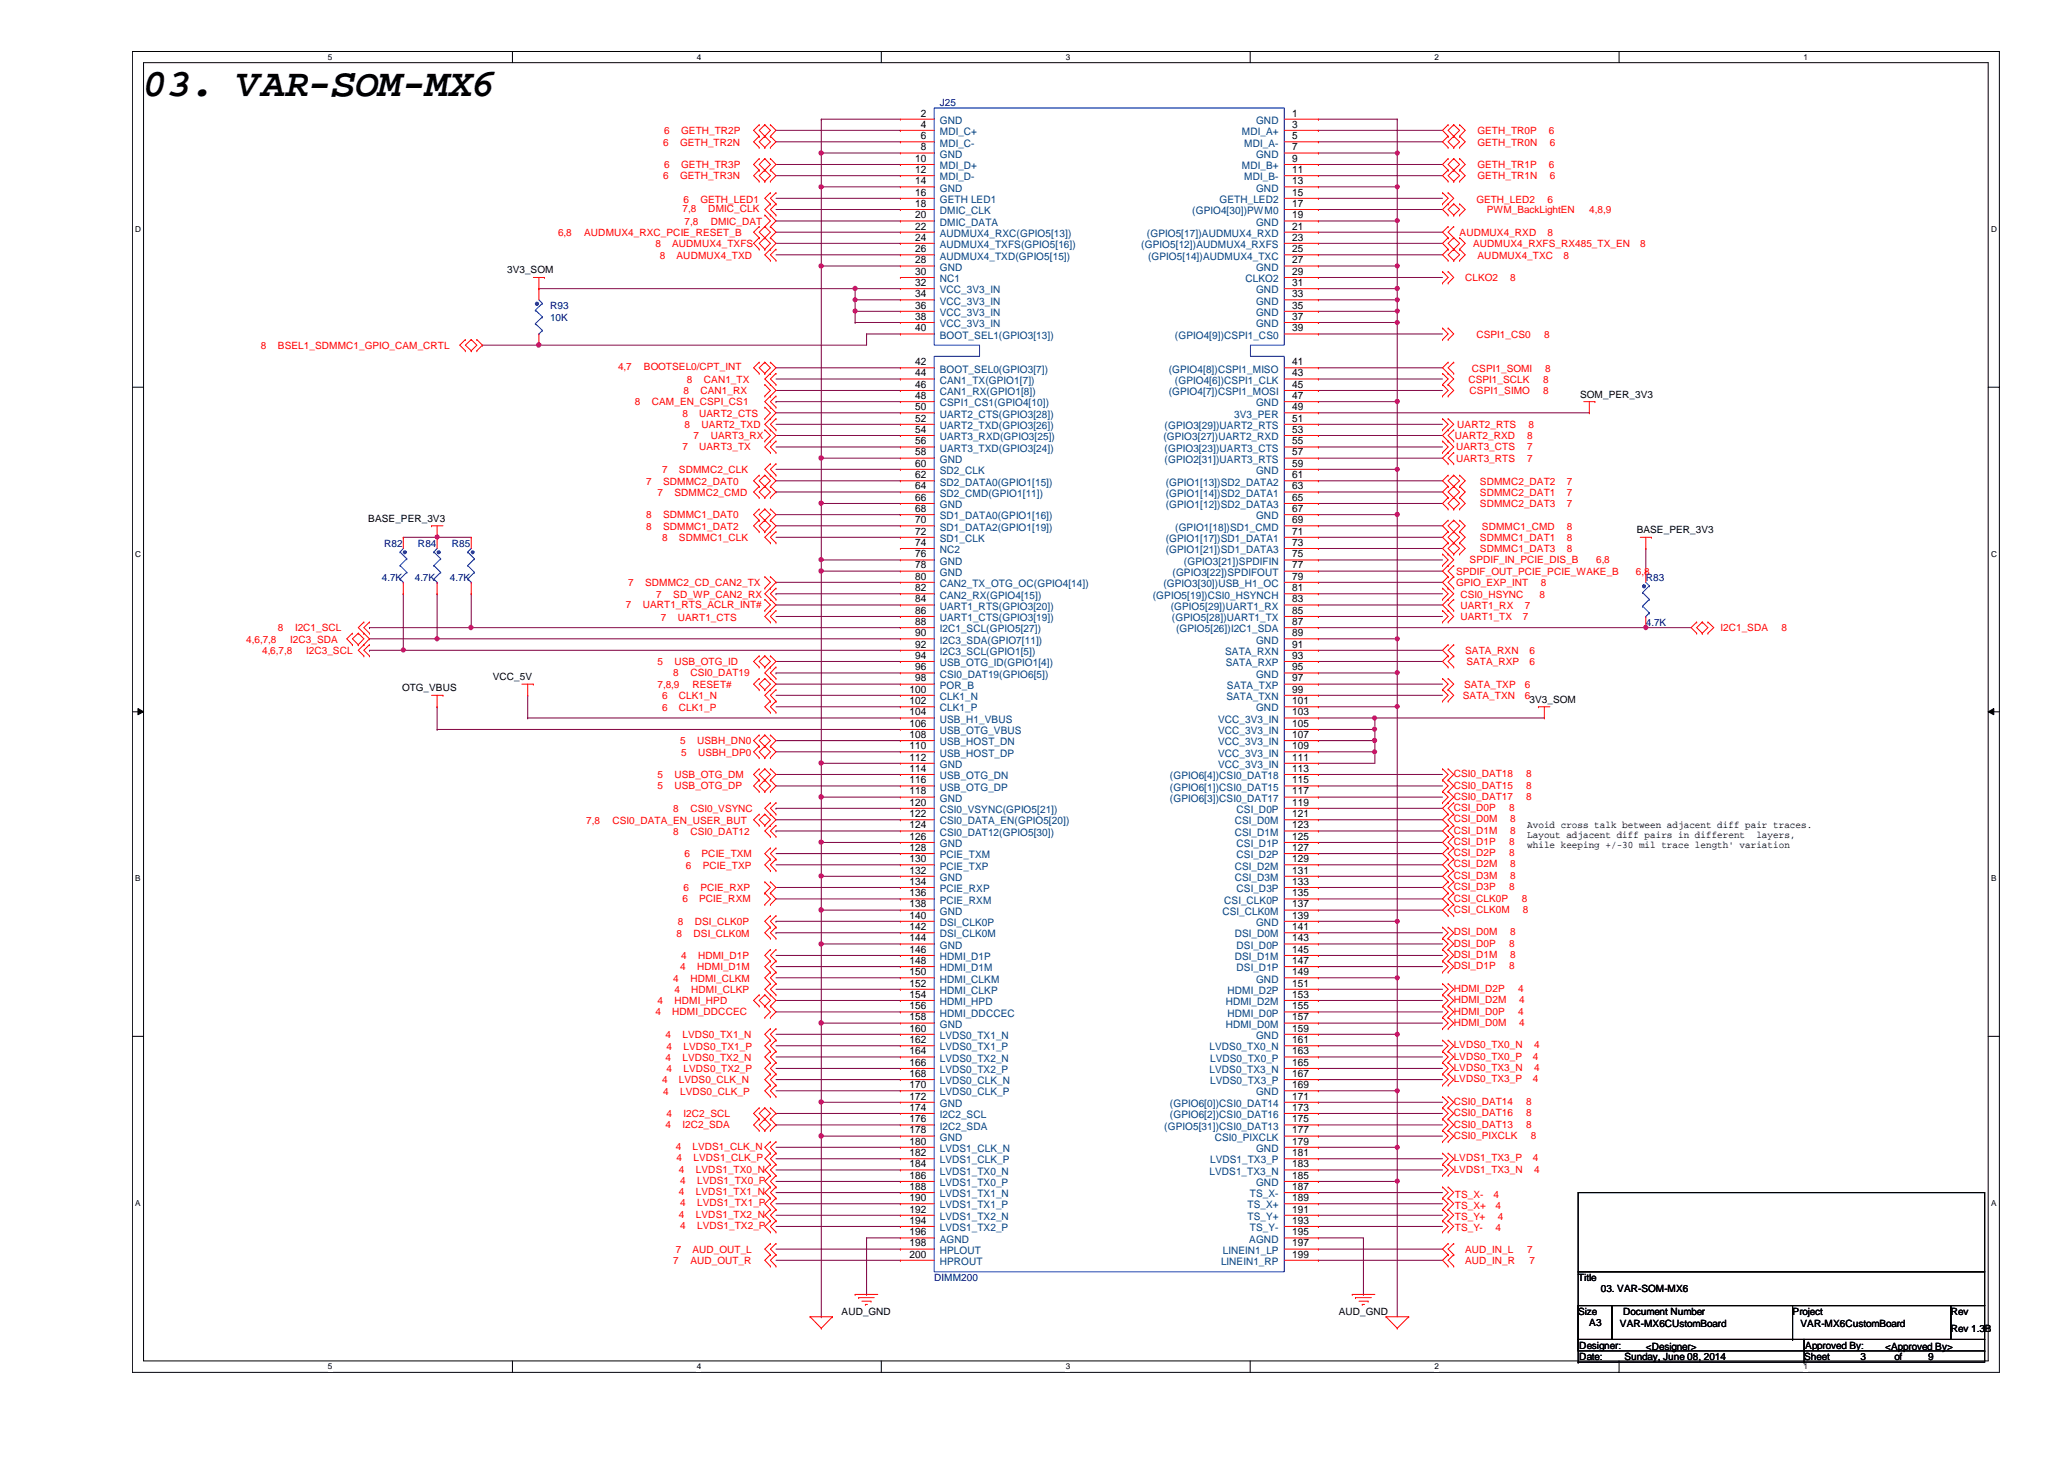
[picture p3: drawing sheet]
<svg xmlns="http://www.w3.org/2000/svg" width="297mm" height="210mm" viewBox="0 0 297 210" stroke-linecap="round" stroke-linejoin="round" font-family="sans-serif">
<defs><g id="words">
<text font-size="5.7" x="20.7" y="13.8">03. VAR-SOM-MX6</text>
<g font-size="1.5">
<text x="132.5" y="16.8">2</text>
<text x="186" y="16.8">1</text>
<text x="131.7" y="23.3">10</text>
<text x="132.5" y="18.4">4</text>
<text x="132.5" y="20">6</text>
<text x="132.5" y="21.6">8</text>
<text x="186" y="18.4">3</text>
<text x="186" y="20">5</text>
<text x="186" y="21.6">7</text>
<text x="186" y="23.3">9</text>
<text x="131.7" y="24.9">12</text>
<text x="131.7" y="26.5">14</text>
<text x="131.7" y="28.2">16</text>
<text x="131.7" y="29.8">18</text>
<text x="186" y="24.9">11</text>
<text x="186" y="26.5">13</text>
<text x="186" y="28.2">15</text>
<text x="186" y="29.8">17</text>
<text x="131.7" y="31.4">20</text>
<text x="131.7" y="33">22</text>
<text x="131.7" y="34.6">24</text>
<text x="186" y="31.4">19</text>
<text x="186" y="33">21</text>
<text x="186" y="34.6">23</text>
<text x="131.7" y="36.3">26</text>
<text x="131.7" y="37.9">28</text>
<text x="131.7" y="39.5">30</text>
<text x="131.7" y="41.1">32</text>
<text x="186" y="36.3">25</text>
<text x="186" y="37.9">27</text>
<text x="186" y="39.5">29</text>
<text x="186" y="41.1">31</text>
<text x="131.7" y="42.8">34</text>
<text x="131.7" y="44.4">36</text>
<text x="131.7" y="46">38</text>
<text x="131.7" y="47.7">40</text>
<text x="186" y="42.8">33</text>
<text x="186" y="44.4">35</text>
<text x="186" y="46">37</text>
<text x="186" y="47.7">39</text>
<text x="131.7" y="52.5">42</text>
<text x="186" y="52.5">41</text>
<text x="131.7" y="54.1">44</text>
<text x="131.7" y="55.8">46</text>
<text x="131.7" y="57.4">48</text>
<text x="131.7" y="59">50</text>
<text x="186" y="54.1">43</text>
<text x="186" y="55.8">45</text>
<text x="186" y="57.4">47</text>
<text x="186" y="59">49</text>
<text x="131.7" y="60.7">52</text>
<text x="131.7" y="62.3">54</text>
<text x="131.7" y="63.9">56</text>
<text x="131.7" y="65.5">58</text>
<text x="186" y="60.7">51</text>
<text x="186" y="62.3">53</text>
<text x="186" y="63.9">55</text>
<text x="186" y="65.5">57</text>
<text x="131.7" y="67.1">60</text>
<text x="131.7" y="68.8">62</text>
<text x="131.7" y="70.4">64</text>
<text x="186" y="67.1">59</text>
<text x="186" y="68.8">61</text>
<text x="186" y="70.4">63</text>
<text x="131.7" y="72.1">66</text>
<text x="131.7" y="76.9">72</text>
<text x="131.7" y="73.7">68</text>
<text x="131.7" y="75.3">70</text>
<text x="186" y="76.9">71</text>
<text x="186" y="72.1">65</text>
<text x="186" y="73.7">67</text>
<text x="186" y="75.3">69</text>
<text x="131.7" y="78.5">74</text>
<text x="131.7" y="80.2">76</text>
<text x="131.7" y="81.8">78</text>
<text x="131.7" y="83.4">80</text>
<text x="186" y="78.5">73</text>
<text x="186" y="80.2">75</text>
<text x="186" y="81.8">77</text>
<text x="186" y="83.4">79</text>
<text x="131.7" y="85">82</text>
<text x="131.7" y="86.7">84</text>
<text x="131.7" y="88.3">86</text>
<text x="131.7" y="89.9">88</text>
<text x="186" y="85">81</text>
<text x="186" y="86.7">83</text>
<text x="186" y="88.3">85</text>
<text x="186" y="89.9">87</text>
<text x="131.7" y="91.5">90</text>
<text x="131.7" y="93.2">92</text>
<text x="131.7" y="94.8">94</text>
<text x="186" y="91.5">89</text>
<text x="186" y="93.2">91</text>
<text x="186" y="94.8">93</text>
<text x="130.9" y="99.7">100</text>
<text x="130.9" y="101.3">102</text>
<text x="131.7" y="96.4">96</text>
<text x="131.7" y="98">98</text>
<text x="186" y="96.4">95</text>
<text x="186" y="98">97</text>
<text x="186" y="99.7">99</text>
<text x="186" y="101.3">101</text>
<text x="130.9" y="102.9">104</text>
<text x="130.9" y="104.6">106</text>
<text x="130.9" y="106.2">108</text>
<text x="130.9" y="107.8">110</text>
<text x="186" y="102.9">103</text>
<text x="186" y="104.6">105</text>
<text x="186" y="106.2">107</text>
<text x="186" y="107.8">109</text>
<text x="130.9" y="109.4">112</text>
<text x="130.9" y="111">114</text>
<text x="130.9" y="112.7">116</text>
<text x="186" y="109.4">111</text>
<text x="186" y="111">113</text>
<text x="186" y="112.7">115</text>
<text x="130.9" y="114.3">118</text>
<text x="130.9" y="115.9">120</text>
<text x="130.9" y="117.6">122</text>
<text x="130.9" y="119.2">124</text>
<text x="186" y="114.3">117</text>
<text x="186" y="115.9">119</text>
<text x="186" y="117.6">121</text>
<text x="186" y="119.2">123</text>
<text x="130.9" y="120.8">126</text>
<text x="130.9" y="122.4">128</text>
<text x="130.9" y="124">130</text>
<text x="130.9" y="125.7">132</text>
<text x="186" y="120.8">125</text>
<text x="186" y="122.4">127</text>
<text x="186" y="124">129</text>
<text x="186" y="125.7">131</text>
<text x="130.9" y="127.3">134</text>
<text x="130.9" y="128.9">136</text>
<text x="130.9" y="130.6">138</text>
<text x="186" y="127.3">133</text>
<text x="186" y="128.9">135</text>
<text x="186" y="130.6">137</text>
<text x="130.9" y="132.2">140</text>
<text x="130.9" y="133.8">142</text>
<text x="130.9" y="135.4">144</text>
<text x="130.9" y="137.1">146</text>
<text x="186" y="132.2">139</text>
<text x="186" y="133.8">141</text>
<text x="186" y="135.4">143</text>
<text x="186" y="137.1">145</text>
<text x="130.9" y="138.7">148</text>
<text x="130.9" y="140.3">150</text>
<text x="130.9" y="141.9">152</text>
<text x="130.9" y="143.6">154</text>
<text x="186" y="138.7">147</text>
<text x="186" y="140.3">149</text>
<text x="186" y="141.9">151</text>
<text x="186" y="143.6">153</text>
<text x="130.9" y="145.2">156</text>
<text x="130.9" y="146.8">158</text>
<text x="130.9" y="148.4">160</text>
<text x="186" y="145.2">155</text>
<text x="186" y="146.8">157</text>
<text x="186" y="148.4">159</text>
<text x="130.9" y="150.1">162</text>
<text x="130.9" y="151.7">164</text>
<text x="130.9" y="153.3">166</text>
<text x="130.9" y="154.9">168</text>
<text x="186" y="150.1">161</text>
<text x="186" y="151.7">163</text>
<text x="186" y="153.3">165</text>
<text x="186" y="154.9">167</text>
<text x="130.9" y="156.5">170</text>
<text x="130.9" y="158.2">172</text>
<text x="130.9" y="159.8">174</text>
<text x="130.9" y="161.5">176</text>
<text x="186" y="156.5">169</text>
<text x="186" y="158.2">171</text>
<text x="186" y="159.8">173</text>
<text x="186" y="161.5">175</text>
<text x="130.9" y="163.1">178</text>
<text x="130.9" y="164.7">180</text>
<text x="130.9" y="166.3">182</text>
<text x="130.9" y="167.9">184</text>
<text x="186" y="163.1">177</text>
<text x="186" y="164.7">179</text>
<text x="186" y="166.3">181</text>
<text x="186" y="167.9">183</text>
<text x="130.9" y="169.6">186</text>
<text x="130.9" y="171.2">188</text>
<text x="130.9" y="172.8">190</text>
<text x="186" y="169.6">185</text>
<text x="186" y="171.2">187</text>
<text x="186" y="172.8">189</text>
<text x="130.9" y="174.5">192</text>
<text x="130.9" y="176.1">194</text>
<text x="130.9" y="177.7">196</text>
<text x="130.9" y="179.3">198</text>
<text x="186" y="174.5">191</text>
<text x="186" y="176.1">193</text>
<text x="186" y="177.7">195</text>
<text x="186" y="179.3">197</text>
<text x="130.9" y="180.9">200</text>
<text x="186" y="180.9">199</text>
</g>
<g font-size="1.5" fill="#004080">
<text x="135.3" y="17.8">GND</text>
<text x="180.8" y="17.8">GND</text>
<text x="135.3" y="19.4">MDI_C+</text>
<text x="135.3" y="21.1">MDI_C-</text>
<text x="135.3" y="22.7">GND</text>
<text x="178.7" y="19.4">MDI_A+</text>
<text x="179.1" y="21.1">MDI_A-</text>
<text x="180.8" y="22.7">GND</text>
<text x="135.3" y="24.3">MDI_D+</text>
<text x="135.3" y="25.9">MDI_D-</text>
<text x="135.3" y="27.6">GND</text>
<text x="135.3" y="29.2">GETH LED1</text>
<text x="175.5" y="29.2">GETH_LED2</text>
<text x="178.7" y="24.3">MDI_B+</text>
<text x="179.1" y="25.9">MDI_B-</text>
<text x="180.8" y="27.6">GND</text>
<text x="135.3" y="30.8">DMIC_CLK</text>
<text x="135.3" y="32.5">DMIC_DATA</text>
<text x="135.3" y="34.1">AUDMUX4_RXC(GPIO5[13])</text>
<text x="135.3" y="35.7">AUDMUX4_TXFS(GPIO5[16])</text>
<text x="164.3" y="35.7">(GPIO5[12])AUDMUX4_RXFS</text>
<text x="165.1" y="34.1">(GPIO5[17])AUDMUX4_RXD</text>
<text x="171.6" y="30.8">(GPIO4[30])PWM0</text>
<text x="180.8" y="32.5">GND</text>
<text x="135.3" y="37.3">AUDMUX4_TXD(GPIO5[15])</text>
<text x="135.3" y="38.9">GND</text>
<text x="135.3" y="40.6">NC1</text>
<text x="165.2" y="37.3">(GPIO5[14])AUDMUX4_TXC</text>
<text x="179.2" y="40.6">CLKO2</text>
<text x="180.8" y="38.9">GND</text>
<text x="135.3" y="42.2">VCC_3V3_IN</text>
<text x="135.3" y="43.8">VCC_3V3_IN</text>
<text x="135.3" y="45.5">VCC_3V3_IN</text>
<text x="135.3" y="47.1">VCC_3V3_IN</text>
<text x="180.8" y="42.2">GND</text>
<text x="180.8" y="43.8">GND</text>
<text x="180.8" y="45.5">GND</text>
<text x="180.8" y="47.1">GND</text>
<text x="135.3" y="48.7">BOOT_SEL1(GPIO3[13])</text>
<text x="135.3" y="53.6">BOOT_SEL0(GPIO3[7])</text>
<text x="168.2" y="53.6">(GPIO4[8])CSPI1_MISO</text>
<text x="169.1" y="48.7">(GPIO4[9])CSPI1_CS0</text>
<text x="135.3" y="55.2">CAN1_TX(GPIO1[7])</text>
<text x="135.3" y="56.9">CAN1_RX(GPIO1[8])</text>
<text x="135.3" y="58.5">CSPI1_CS1(GPIO4[10])</text>
<text x="168.2" y="56.9">(GPIO4[7])CSPI1_MOSI</text>
<text x="169.1" y="55.2">(GPIO4[6])CSPI1_CLK</text>
<text x="180.8" y="58.5">GND</text>
<text x="135.3" y="60.1">UART2_CTS(GPIO3[28])</text>
<text x="135.3" y="61.7">UART2_TXD(GPIO3[26])</text>
<text x="135.3" y="63.3">UART3_RXD(GPIO3[25])</text>
<text x="135.3" y="65">UART3_TXD(GPIO3[24])</text>
<text x="167.4" y="63.3">(GPIO3[27])UART2_RXD</text>
<text x="167.6" y="61.7">(GPIO3[29])UART2_RTS</text>
<text x="167.6" y="65">(GPIO3[23])UART3_CTS</text>
<text x="177.6" y="60.1">3V3_PER</text>
<text x="135.3" y="66.6">GND</text>
<text x="135.3" y="68.2">SD2_CLK</text>
<text x="135.3" y="69.8">SD2_DATA0(GPIO1[15])</text>
<text x="135.3" y="71.5">SD2_CMD(GPIO1[11])</text>
<text x="167.6" y="66.6">(GPIO2[31])UART3_RTS</text>
<text x="167.8" y="69.8">(GPIO1[13])SD2_DATA2</text>
<text x="167.8" y="71.5">(GPIO1[14])SD2_DATA1</text>
<text x="180.8" y="68.2">GND</text>
<text x="135.3" y="73.1">GND</text>
<text x="135.3" y="78">SD1_CLK</text>
<text x="135.3" y="74.7">SD1_DATA0(GPIO1[16])</text>
<text x="135.3" y="76.3">SD1_DATA2(GPIO1[19])</text>
<text x="167.8" y="78">(GPIO1[17])SD1_DATA1</text>
<text x="167.8" y="73.1">(GPIO1[12])SD2_DATA3</text>
<text x="169.1" y="76.3">(GPIO1[18])SD1_CMD</text>
<text x="180.8" y="74.7">GND</text>
<text x="135.3" y="79.6">NC2</text>
<text x="135.3" y="81.2">GND</text>
<text x="135.3" y="82.8">GND</text>
<text x="167.8" y="79.6">(GPIO1[21])SD1_DATA3</text>
<text x="168.7" y="82.8">(GPIO3[22])SPDIFOUT</text>
<text x="170.4" y="81.2">(GPIO3[21])SPDIFIN</text>
<text x="135.3" y="84.5">CAN2_TX_OTG_OC(GPIO4[14])</text>
<text x="135.3" y="86.1">CAN2_RX(GPIO4[15])</text>
<text x="135.3" y="87.7">UART1_RTS(GPIO3[20])</text>
<text x="135.3" y="89.4">UART1_CTS(GPIO3[19])</text>
<text x="165.9" y="86.1">(GPIO5[19])CSI0_HSYNCH</text>
<text x="167.4" y="84.5">(GPIO3[30])USB_H1_OC</text>
<text x="168.5" y="87.7">(GPIO5[29])UART1_RX</text>
<text x="168.7" y="89.4">(GPIO5[28])UART1_TX</text>
<text x="135.3" y="91">I2C1_SCL(GPIO5[27])</text>
<text x="135.3" y="92.6">I2C3_SDA(GPIO7[11])</text>
<text x="135.3" y="94.2">I2C3_SCL(GPIO1[5])</text>
<text x="135.3" y="95.8">USB_OTG_ID(GPIO1[4])</text>
<text x="169.2" y="91">(GPIO5[26])I2C1_SDA</text>
<text x="176.3" y="94.2">SATA_RXN</text>
<text x="176.4" y="95.8">SATA_RXP</text>
<text x="180.8" y="92.6">GND</text>
<text x="135.3" y="97.5">CSI0_DAT19(GPIO6[5])</text>
<text x="135.3" y="99.1">POR_B</text>
<text x="135.3" y="100.7">CLK1_N</text>
<text x="176.5" y="100.7">SATA_TXN</text>
<text x="176.6" y="99.1">SATA_TXP</text>
<text x="180.8" y="97.5">GND</text>
<text x="135.3" y="102.4">CLK1_P</text>
<text x="135.3" y="104">USB_H1_VBUS</text>
<text x="135.3" y="105.6">USB_OTG_VBUS</text>
<text x="135.3" y="107.2">USB_HOST_DN</text>
<text x="175.3" y="104">VCC_3V3_IN</text>
<text x="175.3" y="105.6">VCC_3V3_IN</text>
<text x="175.3" y="107.2">VCC_3V3_IN</text>
<text x="180.8" y="102.4">GND</text>
<text x="135.3" y="108.8">USB_HOST_DP</text>
<text x="135.3" y="110.5">GND</text>
<text x="135.3" y="112.1">USB_OTG_DN</text>
<text x="135.3" y="113.7">USB_OTG_DP</text>
<text x="168.4" y="112.1">(GPIO6[4])CSI0_DAT18</text>
<text x="168.4" y="113.7">(GPIO6[1])CSI0_DAT15</text>
<text x="175.3" y="108.8">VCC_3V3_IN</text>
<text x="175.3" y="110.5">VCC_3V3_IN</text>
<text x="135.3" y="115.4">GND</text>
<text x="135.3" y="117">CSI0_VSYNC(GPIO5[21])</text>
<text x="135.3" y="118.6">CSI0_DATA_EN(GPIO5[20])</text>
<text x="168.4" y="115.4">(GPIO6[3])CSI0_DAT17</text>
<text x="177.7" y="118.6">CSI_D0M</text>
<text x="178" y="117">CSI_D0P</text>
<text x="135.3" y="120.2">CSI0_DAT12(GPIO5[30])</text>
<text x="135.3" y="121.9">GND</text>
<text x="135.3" y="123.5">PCIE_TXM</text>
<text x="135.3" y="125.1">PCIE_TXP</text>
<text x="177.7" y="120.2">CSI_D1M</text>
<text x="177.7" y="125.1">CSI_D2M</text>
<text x="178" y="121.9">CSI_D1P</text>
<text x="178" y="123.5">CSI_D2P</text>
<text x="135.3" y="126.7">GND</text>
<text x="135.3" y="128.4">PCIE_RXP</text>
<text x="135.3" y="130">PCIE_RXM</text>
<text x="135.3" y="131.6">GND</text>
<text x="175.9" y="131.6">CSI_CLK0M</text>
<text x="176.2" y="130">CSI_CLK0P</text>
<text x="177.7" y="126.7">CSI_D3M</text>
<text x="178" y="128.4">CSI_D3P</text>
<text x="135.3" y="133.2">DSI_CLK0P</text>
<text x="135.3" y="134.9">DSI_CLK0M</text>
<text x="135.3" y="136.5">GND</text>
<text x="177.7" y="134.9">DSI_D0M</text>
<text x="178" y="136.5">DSI_D0P</text>
<text x="180.8" y="133.2">GND</text>
<text x="135.3" y="138.1">HDMI_D1P</text>
<text x="135.3" y="139.7">HDMI_D1M</text>
<text x="135.3" y="141.4">HDMI_CLKM</text>
<text x="135.3" y="143">HDMI_CLKP</text>
<text x="176.7" y="143">HDMI_D2P</text>
<text x="177.7" y="138.1">DSI_D1M</text>
<text x="178" y="139.7">DSI_D1P</text>
<text x="180.8" y="141.4">GND</text>
<text x="135.3" y="144.6">HDMI_HPD</text>
<text x="135.3" y="146.3">HDMI_DDCCEC</text>
<text x="135.3" y="147.9">GND</text>
<text x="135.3" y="149.5">LVDS0_TX1_N</text>
<text x="176.4" y="144.6">HDMI_D2M</text>
<text x="176.4" y="147.9">HDMI_D0M</text>
<text x="176.7" y="146.3">HDMI_D0P</text>
<text x="180.8" y="149.5">GND</text>
<text x="135.3" y="151.1">LVDS0_TX1_P</text>
<text x="135.3" y="152.7">LVDS0_TX2_N</text>
<text x="135.3" y="154.4">LVDS0_TX2_P</text>
<text x="135.3" y="156">LVDS0_CLK_N</text>
<text x="174.1" y="151.1">LVDS0_TX0_N</text>
<text x="174.1" y="154.4">LVDS0_TX3_N</text>
<text x="174.2" y="152.7">LVDS0_TX0_P</text>
<text x="174.2" y="156">LVDS0_TX3_P</text>
<text x="135.3" y="157.6">LVDS0_CLK_P</text>
<text x="135.3" y="159.3">GND</text>
<text x="135.3" y="160.9">I2C2_SCL</text>
<text x="168.4" y="159.3">(GPIO6[0])CSI0_DAT14</text>
<text x="168.4" y="160.9">(GPIO6[2])CSI0_DAT16</text>
<text x="180.8" y="157.6">GND</text>
<text x="135.3" y="162.5">I2C2_SDA</text>
<text x="135.3" y="164.1">GND</text>
<text x="135.3" y="165.7">LVDS1_CLK_N</text>
<text x="135.3" y="167.4">LVDS1_CLK_P</text>
<text x="167.6" y="162.5">(GPIO5[31])CSI0_DAT13</text>
<text x="174.2" y="167.4">LVDS1_TX3_P</text>
<text x="174.8" y="164.1">CSI0_PIXCLK</text>
<text x="180.8" y="165.7">GND</text>
<text x="135.3" y="169">LVDS1_TX0_N</text>
<text x="135.3" y="170.6">LVDS1_TX0_P</text>
<text x="135.3" y="172.3">LVDS1_TX1_N</text>
<text x="135.3" y="173.9">LVDS1_TX1_P</text>
<text x="174.1" y="169">LVDS1_TX3_N</text>
<text x="179.5" y="173.9">TS_X+</text>
<text x="179.9" y="172.3">TS_X-</text>
<text x="180.8" y="170.6">GND</text>
<text x="135.3" y="175.5">LVDS1_TX2_N</text>
<text x="135.3" y="177.1">LVDS1_TX2_P</text>
<text x="135.3" y="178.8">AGND</text>
<text x="179.5" y="175.5">TS_Y+</text>
<text x="179.8" y="178.8">AGND</text>
<text x="179.9" y="177.1">TS_Y-</text>
<text x="135.3" y="180.4">HPLOUT</text>
<text x="135.3" y="182">HPROUT</text>
<text x="175.7" y="182">LINEIN1_RP</text>
<text x="176" y="180.4">LINEIN1_LP</text>
</g>
<g font-size="1.4" fill="#000080">
<text x="135.3" y="15.2">J25</text>
<text x="79.2" y="44.5">R93</text>
<text x="79.2" y="46.1">10K</text>
<text x="54.9" y="83.5">4.7K</text>
<text x="55.3" y="78.7">R82</text>
<text x="59.7" y="83.5">4.7K</text>
<text x="60.2" y="78.7">R84</text>
<text x="64.7" y="83.5">4.7K</text>
<text x="65" y="78.7">R85</text>
<text x="236.9" y="83.5">R83</text>
<text x="236.9" y="90">4.7K</text>
<text x="134.5" y="184.3">DIMM200</text>
</g>
<g font-size="1.4" fill="#f00">
<text x="95.4" y="21">6</text>
<text x="95.6" y="19.3">6</text>
<text x="97.9" y="21">GETH_TR2N</text>
<text x="98" y="19.3">GETH_TR2P</text>
<text x="212.6" y="19.3">GETH_TR0P</text>
<text x="212.6" y="21">GETH_TR0N</text>
<text x="222.9" y="19.3">6</text>
<text x="223.1" y="21">6</text>
<text x="95.4" y="25.8">6</text>
<text x="95.6" y="24.2">6</text>
<text x="97.9" y="25.8">GETH_TR3N</text>
<text x="98" y="24.2">GETH_TR3P</text>
<text x="98.4" y="29.2">6</text>
<text x="100.8" y="29.2">GETH_LED1</text>
<text x="212.5" y="29.2">GETH_LED2</text>
<text x="212.6" y="24.2">GETH_TR1P</text>
<text x="212.6" y="25.8">GETH_TR1N</text>
<text x="222.7" y="29.2">6</text>
<text x="222.9" y="24.2">6</text>
<text x="223.1" y="25.8">6</text>
<text x="80.3" y="34">6,8</text>
<text x="84.1" y="34">AUDMUX4_RXC_PCIE_RESET_B</text>
<text x="94.3" y="35.6">8</text>
<text x="96.7" y="35.6">AUDMUX4_TXFS</text>
<text x="98.2" y="30.5">7,8</text>
<text x="98.5" y="32.3">7,8</text>
<text x="101.9" y="30.5">DMIC_CLK</text>
<text x="102.3" y="32.3">DMIC_DAT</text>
<text x="210.1" y="34">AUDMUX4_RXD</text>
<text x="212" y="35.6">AUDMUX4_RXFS_RX485_TX_EN</text>
<text x="214" y="30.7">PWM_BackLightEN</text>
<text x="222.7" y="34">8</text>
<text x="228.7" y="30.7">4,8,9</text>
<text x="236.1" y="35.6">8</text>
<text x="95" y="37.2">8</text>
<text x="97.4" y="37.2">AUDMUX4_TXD</text>
<text x="210.9" y="40.4">CLKO2</text>
<text x="212.6" y="37.2">AUDMUX4_TXC</text>
<text x="217.3" y="40.4">8</text>
<text x="225" y="37.2">8</text>
<text x="37.5" y="50.2">8</text>
<text x="40" y="50.2">BSEL1_SDMMC1_GPIO_CAM_CRTL</text>
<text x="88.9" y="53.3">4,7</text>
<text x="92.7" y="53.3">BOOTSEL0/CPT_INT</text>
<text x="211.8" y="53.5">CSPI1_SOMI</text>
<text x="212.5" y="48.6">CSPI1_CS0</text>
<text x="222.2" y="48.6">8</text>
<text x="222.4" y="53.5">8</text>
<text x="91.4" y="58.3">8</text>
<text x="93.8" y="58.3">CAM_EN_CSPI_CS1</text>
<text x="98.2" y="59.9">8</text>
<text x="98.4" y="56.7">8</text>
<text x="98.8" y="55.1">8</text>
<text x="100.6" y="59.9">UART2_CTS</text>
<text x="100.8" y="56.7">CAN1_RX</text>
<text x="101.3" y="55.1">CAN1_TX</text>
<text x="211.3" y="55.1">CSPI1_SCLK</text>
<text x="211.5" y="56.7">CSPI1_SIMO</text>
<text x="222.1" y="56.7">8</text>
<text x="222.1" y="55.1">8</text>
<text x="98.2" y="64.8">7</text>
<text x="98.5" y="61.6">8</text>
<text x="99.8" y="63.2">7</text>
<text x="100.6" y="64.8">UART3_TX</text>
<text x="101" y="61.6">UART2_TXD</text>
<text x="102.3" y="63.2">UART3_RX</text>
<text x="209.4" y="63.2">UART2_RXD</text>
<text x="209.5" y="64.8">UART3_CTS</text>
<text x="209.7" y="61.6">UART2_RTS</text>
<text x="219.8" y="64.8">7</text>
<text x="219.8" y="63.2">8</text>
<text x="220" y="61.6">8</text>
<text x="93" y="69.7">7</text>
<text x="94.6" y="71.3">7</text>
<text x="95.3" y="68.1">7</text>
<text x="95.4" y="69.7">SDMMC2_DAT0</text>
<text x="97.1" y="71.3">SDMMC2_CMD</text>
<text x="97.7" y="68.1">SDMMC2_CLK</text>
<text x="209.5" y="66.5">UART3_RTS</text>
<text x="213" y="71.3">SDMMC2_DAT1</text>
<text x="213" y="69.7">SDMMC2_DAT2</text>
<text x="219.8" y="66.5">7</text>
<text x="225.5" y="71.3">7</text>
<text x="225.5" y="69.7">7</text>
<text x="93" y="74.6">8</text>
<text x="93" y="76.2">8</text>
<text x="95.3" y="77.9">8</text>
<text x="95.4" y="74.6">SDMMC1_DAT0</text>
<text x="95.4" y="76.2">SDMMC1_DAT2</text>
<text x="97.7" y="77.9">SDMMC1_CLK</text>
<text x="213" y="72.9">SDMMC2_DAT3</text>
<text x="213" y="77.9">SDMMC1_DAT1</text>
<text x="213.3" y="76.2">SDMMC1_CMD</text>
<text x="225.5" y="76.2">8</text>
<text x="225.5" y="72.9">7</text>
<text x="225.5" y="77.9">8</text>
<text x="209.5" y="82.7">SPDIF_OUT_PCIE_PCIE_WAKE_B</text>
<text x="211.5" y="81.1">SPDIF_IN_PCIE_DIS_B</text>
<text x="213" y="79.5">SDMMC1_DAT3</text>
<text x="225.5" y="79.5">8</text>
<text x="229.7" y="81.1">6,8</text>
<text x="235.4" y="82.7">6,8</text>
<text x="90.1" y="87.4">7</text>
<text x="90.4" y="84.3">7</text>
<text x="92.5" y="87.4">UART1_RTS_ACLR_INT#</text>
<text x="92.8" y="84.3">SDMMC2_CD_CAN2_TX</text>
<text x="94.4" y="86">7</text>
<text x="95.1" y="89.4">7</text>
<text x="96.9" y="86">SD_WP_CAN2_RX</text>
<text x="97.5" y="89.4">UART1_CTS</text>
<text x="209.5" y="84.3">GPIO_EXP_INT</text>
<text x="210.2" y="89.2">UART1_TX</text>
<text x="210.2" y="87.6">UART1_RX</text>
<text x="210.2" y="86">CSI0_HSYNC</text>
<text x="219.2" y="89.2">7</text>
<text x="219.5" y="87.6">7</text>
<text x="221.6" y="86">8</text>
<text x="221.7" y="84.3">8</text>
<text x="35.4" y="92.5">4,6,7,8</text>
<text x="37.7" y="94.1">4,6,7,8</text>
<text x="40" y="90.8">8</text>
<text x="41.8" y="92.5">I2C3_SDA</text>
<text x="42.5" y="90.8">I2C1_SCL</text>
<text x="44.1" y="94.1">I2C3_SCL</text>
<text x="94.6" y="95.7">5</text>
<text x="97.1" y="95.7">USB_OTG_ID</text>
<text x="210.9" y="94.1">SATA_RXN</text>
<text x="211" y="95.7">SATA_RXP</text>
<text x="220.1" y="95.7">6</text>
<text x="220.1" y="94.1">6</text>
<text x="247.6" y="90.8">I2C1_SDA</text>
<text x="256.4" y="90.8">8</text>
<text x="94.6" y="99">7,8,9</text>
<text x="95.3" y="100.6">6</text>
<text x="96.9" y="97.3">8</text>
<text x="97.7" y="100.6">CLK1_N</text>
<text x="99.4" y="97.3">CSI0_DAT19</text>
<text x="99.7" y="99">RESET#</text>
<text x="210.5" y="100.6">SATA_TXN</text>
<text x="210.7" y="99">SATA_TXP</text>
<text x="219.5" y="100.6">6</text>
<text x="219.5" y="99">6</text>
<text x="95.3" y="102.2">6</text>
<text x="97.7" y="102.2">CLK1_P</text>
<text x="97.9" y="107.1">5</text>
<text x="100.3" y="107.1">USBH_DN0</text>
<text x="94.6" y="113.6">5</text>
<text x="94.6" y="112">5</text>
<text x="97.1" y="113.6">USB_OTG_DP</text>
<text x="97.1" y="112">USB_OTG_DM</text>
<text x="98" y="108.7">5</text>
<text x="100.5" y="108.7">USBH_DP0</text>
<text x="209.2" y="113.5">CSI0_DAT15</text>
<text x="209.2" y="111.8">CSI0_DAT18</text>
<text x="219.6" y="113.5">8</text>
<text x="219.6" y="111.8">8</text>
<text x="84.4" y="118.5">7,8</text>
<text x="88.1" y="118.5">CSI0_DATA_EN_USER_BUT</text>
<text x="96.9" y="116.8">8</text>
<text x="99.4" y="116.8">CSI0_VSYNC</text>
<text x="209.2" y="119.9">CSI_D1M</text>
<text x="209.2" y="118.3">CSI_D0M</text>
<text x="209.2" y="116.7">CSI_D0P</text>
<text x="209.2" y="115.1">CSI0_DAT17</text>
<text x="217.2" y="116.7">8</text>
<text x="217.3" y="119.9">8</text>
<text x="217.3" y="118.3">8</text>
<text x="219.6" y="115.1">8</text>
<text x="96.9" y="120.1">8</text>
<text x="98.5" y="123.4">6</text>
<text x="98.7" y="125">6</text>
<text x="99.4" y="120.1">CSI0_DAT12</text>
<text x="101" y="123.4">PCIE_TXM</text>
<text x="101.1" y="125">PCIE_TXP</text>
<text x="209.2" y="124.8">CSI_D2M</text>
<text x="209.2" y="123.2">CSI_D2P</text>
<text x="209.2" y="121.6">CSI_D1P</text>
<text x="217.2" y="123.2">8</text>
<text x="217.2" y="121.6">8</text>
<text x="217.3" y="124.8">8</text>
<text x="98.2" y="129.8">6</text>
<text x="98.4" y="128.2">6</text>
<text x="100.6" y="129.8">PCIE_RXM</text>
<text x="100.8" y="128.2">PCIE_RXP</text>
<text x="209.2" y="128.1">CSI_D3P</text>
<text x="209.2" y="126.4">CSI_D3M</text>
<text x="209.2" y="131.3">CSI_CLK0M</text>
<text x="209.2" y="129.7">CSI_CLK0P</text>
<text x="217.2" y="128.1">8</text>
<text x="217.3" y="126.4">8</text>
<text x="219" y="129.7">8</text>
<text x="219.2" y="131.3">8</text>
<text x="97.4" y="134.7">8</text>
<text x="97.5" y="133.1">8</text>
<text x="98" y="138">4</text>
<text x="99.8" y="134.7">DSI_CLK0M</text>
<text x="100" y="133.1">DSI_CLK0P</text>
<text x="100.5" y="138">HDMI_D1P</text>
<text x="209.2" y="134.6">DSI_D0M</text>
<text x="209.2" y="136.2">DSI_D0P</text>
<text x="209.2" y="137.8">DSI_D1M</text>
<text x="217.2" y="136.2">8</text>
<text x="217.3" y="134.6">8</text>
<text x="217.3" y="137.8">8</text>
<text x="96.9" y="141.2">4</text>
<text x="97.1" y="142.9">4</text>
<text x="97.9" y="139.6">4</text>
<text x="99.4" y="141.2">HDMI_CLKM</text>
<text x="99.5" y="142.9">HDMI_CLKP</text>
<text x="100.3" y="139.6">HDMI_D1M</text>
<text x="209.2" y="142.7">HDMI_D2P</text>
<text x="209.2" y="139.4">DSI_D1P</text>
<text x="217.2" y="139.4">8</text>
<text x="218.5" y="142.7">4</text>
<text x="94.3" y="146.1">4</text>
<text x="94.6" y="144.5">4</text>
<text x="95.8" y="149.4">4</text>
<text x="96.7" y="146.1">HDMI_DDCCEC</text>
<text x="97.1" y="144.5">HDMI_HPD</text>
<text x="98.2" y="149.4">LVDS0_TX1_N</text>
<text x="209.2" y="147.6">HDMI_D0M</text>
<text x="209.2" y="146">HDMI_D0P</text>
<text x="209.2" y="144.3">HDMI_D2M</text>
<text x="218.5" y="146">4</text>
<text x="218.7" y="147.6">4</text>
<text x="218.7" y="144.3">4</text>
<text x="95.3" y="155.9">4</text>
<text x="95.8" y="152.6">4</text>
<text x="95.9" y="151">4</text>
<text x="95.9" y="154.2">4</text>
<text x="97.7" y="155.9">LVDS0_CLK_N</text>
<text x="98.2" y="152.6">LVDS0_TX2_N</text>
<text x="98.4" y="151">LVDS0_TX1_P</text>
<text x="98.4" y="154.2">LVDS0_TX2_P</text>
<text x="209.2" y="154.1">LVDS0_TX3_N</text>
<text x="209.2" y="155.7">LVDS0_TX3_P</text>
<text x="209.2" y="150.8">LVDS0_TX0_N</text>
<text x="209.2" y="152.4">LVDS0_TX0_P</text>
<text x="220.6" y="155.7">4</text>
<text x="220.6" y="152.4">4</text>
<text x="220.8" y="154.1">4</text>
<text x="220.8" y="150.8">4</text>
<text x="95.4" y="157.5">4</text>
<text x="95.9" y="160.7">4</text>
<text x="97.9" y="157.5">LVDS0_CLK_P</text>
<text x="98.4" y="160.7">I2C2_SCL</text>
<text x="209.2" y="159">CSI0_DAT14</text>
<text x="209.2" y="160.6">CSI0_DAT16</text>
<text x="219.6" y="159">8</text>
<text x="219.6" y="160.6">8</text>
<text x="95.8" y="162.3">4</text>
<text x="97.2" y="165.4">4</text>
<text x="97.4" y="167.1">4</text>
<text x="98.2" y="162.3">I2C2_SDA</text>
<text x="99.7" y="165.4">LVDS1_CLK_N</text>
<text x="99.8" y="167.1">LVDS1_CLK_P</text>
<text x="209.2" y="167.1">LVDS1_TX3_P</text>
<text x="209.2" y="162.2">CSI0_DAT13</text>
<text x="209.2" y="163.8">CSI0_PIXCLK</text>
<text x="219.6" y="162.2">8</text>
<text x="220.3" y="163.8">8</text>
<text x="220.6" y="167.1">4</text>
<text x="97.7" y="172">4</text>
<text x="97.7" y="168.7">4</text>
<text x="97.9" y="173.6">4</text>
<text x="97.9" y="170.3">4</text>
<text x="100.2" y="172">LVDS1_TX1_N</text>
<text x="100.2" y="168.7">LVDS1_TX0_N</text>
<text x="100.3" y="173.6">LVDS1_TX1_P</text>
<text x="100.3" y="170.3">LVDS1_TX0_P</text>
<text x="209.2" y="168.7">LVDS1_TX3_N</text>
<text x="209.4" y="173.9">TS_X+</text>
<text x="209.4" y="172.3">TS_X-</text>
<text x="214.9" y="172.3">4</text>
<text x="215.2" y="173.9">4</text>
<text x="220.8" y="168.7">4</text>
<text x="97.7" y="175.2">4</text>
<text x="97.9" y="176.8">4</text>
<text x="100.2" y="175.2">LVDS1_TX2_N</text>
<text x="100.3" y="176.8">LVDS1_TX2_P</text>
<text x="209.4" y="175.5">TS_Y+</text>
<text x="209.4" y="177.2">TS_Y-</text>
<text x="215.2" y="177.2">4</text>
<text x="215.6" y="175.5">4</text>
<text x="96.9" y="181.9">7</text>
<text x="97.2" y="180.3">7</text>
<text x="99.4" y="181.9">AUD_OUT_R</text>
<text x="99.7" y="180.3">AUD_OUT_L</text>
<text x="210.9" y="180.3">AUD_IN_L</text>
<text x="210.9" y="181.9">AUD_IN_R</text>
<text x="219.8" y="180.3">7</text>
<text x="220.1" y="181.9">7</text>
</g>
<g font-size="1.4">
<text x="73" y="39.3">3V3_SOM</text>
<text x="227.4" y="57.2">SOM_PER_3V3</text>
<text x="53" y="75.1">BASE_PER_3V3</text>
<text x="235.5" y="76.7">BASE_PER_3V3</text>
<text x="57.9" y="99.4">OTG_VBUS</text>
<text x="70.9" y="97.8">VCC_5V</text>
<text x="220.1" y="101.1">3V3_SOM</text>
<text x="219.8" y="119.1">Avoid cross talk between adjacent diff pair traces.</text>
<text x="219.8" y="120.6">Layout adjacent diff pairs in different</text>
<text x="219.8" y="122">while keeping +/-30 mil trace length' variation</text>
<text x="252.8" y="120.6">layers,</text>
<text x="227.1" y="184.3">Title</text>
<text x="230.4" y="185.9">03. VAR-SOM-MX6</text>
<text x="121.1" y="189.2">AUD_GND</text>
<text x="192.7" y="189.2">AUD_GND</text>
<text x="227.1" y="189.2">Size</text>
<text x="228.7" y="190.8">A3</text>
<text x="233.1" y="191">VAR-MX6CUstomBoard</text>
<text x="233.6" y="189.2">Document Number</text>
<text x="258" y="189.2">Project</text>
<text x="259.1" y="191">VAR-MX6CustomBoard</text>
<text x="280.8" y="191.6">Rev 1.3B</text>
<text x="280.8" y="189.2">Rev</text>
<text x="227.3" y="194.1">Designer:</text>
<text x="227.3" y="195.7">Date:</text>
<text x="233.8" y="195.7">Sunday, June 08, 2014</text>
<text x="236.9" y="194.2">&lt;Designer&gt;</text>
<text x="259.6" y="195.7">Sheet</text>
<text x="259.8" y="194.1">Approved By:</text>
<text x="267.8" y="195.7">3</text>
<text x="271.3" y="194.2">&lt;Approved By&gt;</text>
<text x="272.6" y="195.7">of</text>
<text x="277.5" y="195.7">9</text>
</g>
<g font-size="1.2">
<text x="47.2" y="8.6">5</text>
<text x="100.3" y="8.6">4</text>
<text x="153.4" y="8.6">3</text>
<text x="206.5" y="8.6">2</text>
<text x="259.5" y="8.6">1</text>
<text x="19.5" y="33.4">D</text>
<text x="286.6" y="33.4">D</text>
<text x="19.5" y="80.1">C</text>
<text x="286.6" y="80.1">C</text>
<text x="19.5" y="126.8">B</text>
<text x="286.6" y="126.8">B</text>
<text x="19.5" y="173.5">A</text>
<text x="286.6" y="173.5">A</text>
<text x="47.2" y="197">5</text>
<text x="100.3" y="197">4</text>
<text x="153.4" y="197">3</text>
<text x="206.5" y="197">2</text>
<text x="259.5" y="197">1</text>
</g>
</g></defs>
<path d="M19.1 7.4h268.6v190h-268.6zM20.7 9h265.4v186.8h-265.4z" fill="none" stroke="#000" stroke-width=".14"/>
<g fill="#fff">
<path d="M47.2 7.6h.6v1.3h-.6z"/>
<path d="M47.2 196h.6v1.3h-.6z"/>
</g>
<path d="M73.7 7.4v1.6M73.7 195.8v1.6" fill="none" stroke="#000" stroke-width=".14"/>
<g fill="#fff">
<path d="M100.3 7.6h.6v1.3h-.6z"/>
<path d="M100.3 196h.6v1.3h-.6z"/>
</g>
<path d="M126.8 7.4v1.6M126.8 195.8v1.6" fill="none" stroke="#000" stroke-width=".14"/>
<g fill="#fff">
<path d="M153.4 7.6h.6v1.3h-.6z"/>
<path d="M153.4 196h.6v1.3h-.6z"/>
</g>
<path d="M179.9 7.4v1.6M179.9 195.8v1.6" fill="none" stroke="#000" stroke-width=".14"/>
<g fill="#fff">
<path d="M206.5 7.6h.6v1.3h-.6z"/>
<path d="M206.5 196h.6v1.3h-.6z"/>
</g>
<path d="M233 7.4v1.6M233 195.8v1.6" fill="none" stroke="#000" stroke-width=".14"/>
<g fill="#fff">
<path d="M259.5 7.6h.6v1.3h-.6z"/>
<path d="M259.5 196h.6v1.3h-.6z"/>
<path d="M19.5 32.3h.8v1.4h-.8z"/>
<path d="M286.6 32.3h.8v1.4h-.8z"/>
<path d="M19.5 79h.8v1.3h-.8z"/>
<path d="M286.6 79h.8v1.3h-.8z"/>
</g>
<path d="M19.1 55.7h1.6M286.1 55.7h1.6" fill="none" stroke="#000" stroke-width=".14"/>
<g fill="#fff">
<path d="M19.5 125.7h.7v1.3h-.7z"/>
<path d="M286.6 125.7h.7v1.3h-.7z"/>
</g>
<path d="M19.1 102.4h1.6M19.9 101.9l.8 .5-.8 .4zM286.1 102.4l.8-.5v.9zM286.1 102.4h1.6" fill="none" stroke="#000" stroke-width=".14"/>
<path d="M19.9 101.9l.8 .5-.8 .4zM286.1 102.4l.8-.5v.9z" fill="#000"/>
<g fill="#fff">
<path d="M19.5 172.4h.7v1.3h-.7z"/>
<path d="M286.6 172.4h.7v1.3h-.7z"/>
</g>
<path d="M19.1 149.1h1.6M286.1 149.1h1.6" fill="none" stroke="#000" stroke-width=".14"/>
<path d="M236.9 78.9h.1M236.9 78.9v3.3M62.9 91.9h.1M62.9 91.9h66.7M236.9 90.3h.1M236.9 90.3h6.5" fill="none" stroke="#800040" stroke-width=".14"/>
<circle cx="62.9" cy="91.9" r=".3" fill="#f0f"/>
<circle cx="62.9" cy="91.9" r=".3" fill="none" stroke="#f0f" stroke-width=".14"/>
<path d="M58 93.6h.1M58 93.6h71.6" fill="none" stroke="#800040" stroke-width=".14"/>
<circle cx="58" cy="93.5" r=".3" fill="#f0f"/>
<circle cx="58" cy="93.5" r=".3" fill="none" stroke="#f0f" stroke-width=".14"/>
<path d="M189.7 109.8h.1M189.7 109.8h8.2M197.9 103.3h.1M197.9 103.3v1.6" fill="none" stroke="#800040" stroke-width=".14"/>
<circle cx="197.8" cy="104.9" r=".3" fill="#f0f"/>
<circle cx="197.8" cy="104.9" r=".3" fill="none" stroke="#f0f" stroke-width=".14"/>
<circle cx="197.8" cy="103.3" r=".3" fill="#f0f"/>
<circle cx="197.8" cy="103.3" r=".3" fill="none" stroke="#f0f" stroke-width=".14"/>
<path d="M62.9 101.7h.1M62.9 104.9h.1M62.9 101.7v3.2M62.9 104.9h66.7M189.7 106.6h.1M189.7 106.6h8.2M197.9 108.2h.1M197.9 108.2v1.6" fill="none" stroke="#800040" stroke-width=".14"/>
<circle cx="197.8" cy="106.5" r=".31" fill="#f0f"/>
<circle cx="197.8" cy="106.5" r=".31" fill="none" stroke="#f0f" stroke-width=".14"/>
<path d="M67.8 90.3h.1M67.8 90.3h61.8M189.7 104.9h.1M189.7 104.9h8.2M197.9 103.3h.1M197.9 104.9h.1M197.9 103.3h24.4M197.9 104.9v1.7" fill="none" stroke="#800040" stroke-width=".14"/>
<circle cx="67.8" cy="90.3" r=".31" fill="#f0f"/>
<circle cx="67.8" cy="90.3" r=".31" fill="none" stroke="#f0f" stroke-width=".14"/>
<path d="M58 77.3h4.9M62.9 77.3h.1M53.2 90.3h.1M53.2 91.9h.1M53.2 93.6h.1M58 85.4h.1M58 85.4v8.2h-4.8M62.9 85.4h.1M62.9 85.4v6.5h-9.7M67.8 85.4h.1M67.8 85.4v4.9h-14.6" fill="none" stroke="#800040" stroke-width=".14"/>
<circle cx="62.9" cy="77.3" r=".3" fill="#f0f"/>
<circle cx="62.9" cy="77.3" r=".3" fill="none" stroke="#f0f" stroke-width=".14"/>
<g fill="none" stroke="#800040" stroke-width=".14">
<path d="M111.7 18.8h17.9M118.2 17.1h.1M118.2 17.1h11.4M118.2 17.1v4.9M129.6 18.8h.1M189.7 18.8h.1M189.7 18.8h17.9M111.7 23.7h17.9M111.7 25.3h17.9M111.7 20.4h17.9M111.7 28.5h17.9M111.7 30.1h17.9"/>
<path d="M111.7 31.8h17.9M111.7 33.4h17.9M111.7 35h17.9M111.7 36.7h17.9M118.2 22h.1M118.2 22h11.4M129.6 23.7h.1M129.6 25.3h.1M129.6 20.4h.1M129.6 28.5h.1M129.6 30.1h.1M129.6 31.8h.1"/>
<path d="M129.6 33.4h.1M129.6 35h.1M129.6 36.7h.1M189.7 25.3h.1M189.7 23.7h.1M189.7 28.5h.1M189.7 30.1h.1M189.7 33.4h.1M189.7 35h.1M189.7 36.7h.1M189.7 39.9h.1M189.7 20.4h.1"/>
<path d="M189.7 23.7h17.9M189.7 25.3h17.9M189.7 20.4h17.9M189.7 28.5h17.9M189.7 30.1h17.9M189.7 33.4h17.9M189.7 35h17.9M189.7 36.7h17.9M189.7 39.9h17.9M111.7 57.8h.1M111.7 59.4h17.9M111.7 52.9h17.9"/>
<path d="M111.7 54.5h17.9M111.7 56.2h17.9M111.7 57.8h17.9M129.6 52.9h.1M129.6 54.5h.1M129.6 56.2h.1M129.6 59.4h.1M189.7 59.4h.1M189.7 48h.1M189.7 52.9h.1M189.7 54.5h.1M189.7 56.2h.1"/>
<path d="M189.7 59.4h39M189.7 52.9h17.9M189.7 54.5h17.9M189.7 56.2h17.9M189.7 48h17.9M111.7 61h17.9M111.7 62.7h17.9M111.7 64.3h17.9M111.7 67.5h17.9M111.7 69.2h17.9M111.7 74h17.9M111.7 75.6h17.9"/>
<path d="M111.7 77.3h17.9M129.6 61h.1M129.6 62.7h.1M129.6 64.3h.1M129.6 67.5h.1M129.6 69.2h.1M129.6 74h.1M129.6 75.6h.1M129.6 77.3h.1M189.7 61h.1M189.7 62.7h.1M189.7 64.3h.1"/>
<path d="M189.7 65.9h.1M189.7 69.2h.1M189.7 70.8h.1M189.7 72.4h.1M189.7 75.6h.1M189.7 77.3h.1M189.7 78.9h.1M189.7 61h17.9M189.7 62.7h17.9M189.7 64.3h17.9M189.7 69.2h17.9M189.7 75.6h17.9"/>
<path d="M189.7 77.3h17.9M189.7 65.9h17.9M189.7 70.8h17.9M189.7 72.4h17.9M189.7 78.9h17.9M111.7 87h17.9M111.7 88.7h17.9M111.7 95.2h17.9M111.7 98.4h17.9M129.6 87h.1M129.6 88.7h.1M129.6 95.2h.1"/>
<path d="M129.6 98.4h.1M189.7 80.6h.1M189.7 82.2h.1M189.7 87h.1M189.7 88.7h.1M189.7 95.2h.1M189.7 93.6h.1M189.7 98.4h.1M189.7 87h17.9M189.7 88.7h17.9M189.7 95.2h17.9M189.7 98.4h17.9"/>
<path d="M189.7 80.6h17.9M189.7 82.2h17.9M189.7 93.6h17.9M111.7 100h17.9M111.7 101.7h17.9M111.7 106.6h17.9M111.7 108.2h17.9M111.7 111.4h17.9M111.7 113.1h17.9M111.7 117.9h17.9M129.6 100h.1M129.6 101.7h.1"/>
<path d="M129.6 106.6h.1M129.6 108.2h.1M129.6 111.4h.1M129.6 113.1h.1M129.6 117.9h.1M189.7 100h.1M189.7 116.3h.1M189.7 119.5h.1M189.7 117.9h.1M189.7 100h17.9M189.7 117.9h17.9M189.7 116.3h17.9"/>
<path d="M189.7 119.5h17.9M111.7 122.8h17.9M111.7 124.4h17.9M111.7 127.7h17.9M111.7 129.3h17.9M111.7 137.5h17.9M111.7 139.1h17.9M129.6 122.8h.1M129.6 124.4h.1M129.6 127.7h.1M129.6 129.3h.1M129.6 137.5h.1"/>
<path d="M129.6 139.1h.1M189.7 121.2h.1M189.7 122.8h.1M189.7 124.4h.1M189.7 126.1h.1M189.7 134.2h.1M189.7 135.8h.1M189.7 137.5h.1M189.7 139.1h.1M189.7 127.7h.1M189.7 122.8h17.9M189.7 124.4h17.9"/>
<path d="M189.7 127.7h17.9M189.7 137.5h17.9M189.7 139.1h17.9M189.7 121.2h17.9M189.7 126.1h17.9M189.7 134.2h17.9M189.7 135.8h17.9M111.7 142.3h17.9M111.7 143.9h17.9M111.7 145.6h17.9M111.7 148.8h17.9M111.7 150.5h17.9"/>
<path d="M111.7 152.1h17.9M111.7 153.7h17.9M111.7 155.3h17.9M111.7 156.9h17.9M111.7 140.7h17.9M129.6 142.3h.1M129.6 143.9h.1M129.6 145.6h.1M129.6 148.8h.1M129.6 150.5h.1M129.6 152.1h.1M129.6 153.7h.1"/>
<path d="M129.6 155.3h.1M129.6 156.9h.1M129.6 140.7h.1M189.7 143.9h.1M189.7 145.6h.1M189.7 147.2h.1M189.7 150.5h.1M189.7 152.1h.1M189.7 153.7h.1M189.7 155.3h.1M189.7 142.3h.1M189.7 142.3h17.9"/>
<path d="M189.7 143.9h17.9M189.7 145.6h17.9M189.7 150.5h17.9M189.7 152.1h17.9M189.7 153.7h17.9M189.7 155.3h17.9M189.7 147.2h17.9M111.7 165.1h17.9M111.7 166.7h17.9M111.7 168.3h17.9M111.7 170h17.9M111.7 171.6h17.9"/>
<path d="M111.7 173.2h17.9M111.7 179.7h17.9M111.7 174.8h17.9M111.7 176.4h17.9M129.6 165.1h.1M129.6 166.7h.1M129.6 168.3h.1M129.6 170h.1M129.6 171.6h.1M129.6 173.2h.1M129.6 179.7h.1M129.6 174.8h.1"/>
<path d="M129.6 176.4h.1M189.7 166.7h.1M189.7 168.3h.1M189.7 171.6h.1M189.7 173.2h.1M189.7 174.8h.1M189.7 179.7h.1M189.7 176.4h.1M189.7 166.7h17.9M189.7 168.3h17.9M189.7 171.6h17.9M189.7 173.2h17.9"/>
<path d="M189.7 179.7h17.9M189.7 174.8h17.9M189.7 176.4h17.9M111.7 181.3h17.9M129.6 181.3h.1M189.7 181.3h.1M189.7 181.3h17.9"/>
</g>
<circle cx="118.2" cy="22" r=".31" fill="#f0f"/>
<circle cx="118.2" cy="22" r=".31" fill="none" stroke="#f0f" stroke-width=".14"/>
<path d="M118.2 26.9h.1M118.2 22v4.9M118.2 26.9h11.4" fill="none" stroke="#800040" stroke-width=".14"/>
<circle cx="118.2" cy="26.9" r=".31" fill="#f0f"/>
<circle cx="118.2" cy="26.9" r=".31" fill="none" stroke="#f0f" stroke-width=".14"/>
<path d="M118.2 38.3h.1M118.2 26.9v39M118.2 38.3h11.4M118.2 65.9h.1" fill="none" stroke="#800040" stroke-width=".14"/>
<circle cx="118.2" cy="38.3" r=".31" fill="#f0f"/>
<circle cx="118.2" cy="38.3" r=".31" fill="none" stroke="#f0f" stroke-width=".14"/>
<circle cx="118.2" cy="65.9" r=".32" fill="#f0f"/>
<circle cx="118.2" cy="65.9" r=".32" fill="none" stroke="#f0f" stroke-width=".14"/>
<path d="M118.2 65.9h.1M118.2 72.4h.1M118.2 65.9h11.4M118.2 65.9v6.5M118.2 72.4h11.4" fill="none" stroke="#800040" stroke-width=".14"/>
<circle cx="118.2" cy="72.4" r=".31" fill="#f0f"/>
<circle cx="118.2" cy="72.4" r=".31" fill="none" stroke="#f0f" stroke-width=".14"/>
<path d="M118.2 72.4v8.2M118.2 80.6h.1" fill="none" stroke="#800040" stroke-width=".14"/>
<circle cx="118.2" cy="80.5" r=".31" fill="#f0f"/>
<circle cx="118.2" cy="80.5" r=".31" fill="none" stroke="#f0f" stroke-width=".14"/>
<path d="M118.2 80.6h.1M118.2 82.2h.1M118.2 80.6h11.4M118.2 80.6v29.2M118.2 82.2h11.4M118.2 109.8h.1" fill="none" stroke="#800040" stroke-width=".14"/>
<circle cx="118.2" cy="82.1" r=".32" fill="#f0f"/>
<circle cx="118.2" cy="82.1" r=".32" fill="none" stroke="#f0f" stroke-width=".14"/>
<circle cx="118.2" cy="109.8" r=".31" fill="#f0f"/>
<circle cx="118.2" cy="109.8" r=".31" fill="none" stroke="#f0f" stroke-width=".14"/>
<path d="M118.2 114.7h.1M118.2 114.7h11.4" fill="none" stroke="#800040" stroke-width=".14"/>
<circle cx="118.2" cy="114.7" r=".32" fill="#f0f"/>
<circle cx="118.2" cy="114.7" r=".32" fill="none" stroke="#f0f" stroke-width=".14"/>
<path d="M118.2 109.8h.1M118.2 114.7h.1M118.2 109.8v11.4M118.2 109.8h11.4M118.2 121.2h.1M118.2 121.2h11.4" fill="none" stroke="#800040" stroke-width=".14"/>
<circle cx="118.2" cy="121.2" r=".31" fill="#f0f"/>
<circle cx="118.2" cy="121.2" r=".31" fill="none" stroke="#f0f" stroke-width=".14"/>
<path d="M118.2 126.1h.1M118.2 130.9h.1M118.2 135.8h.1M118.2 121.2v14.6M118.2 130.9h11.4M118.2 126.1h11.4" fill="none" stroke="#800040" stroke-width=".14"/>
<circle cx="118.2" cy="126" r=".31" fill="#f0f"/>
<circle cx="118.2" cy="126" r=".31" fill="none" stroke="#f0f" stroke-width=".14"/>
<circle cx="118.2" cy="130.9" r=".32" fill="#f0f"/>
<circle cx="118.2" cy="130.9" r=".32" fill="none" stroke="#f0f" stroke-width=".14"/>
<path d="M118.2 135.8h.1M118.2 135.8h11.4" fill="none" stroke="#800040" stroke-width=".14"/>
<circle cx="118.2" cy="135.8" r=".31" fill="#f0f"/>
<circle cx="118.2" cy="135.8" r=".31" fill="none" stroke="#f0f" stroke-width=".14"/>
<path d="M118.2 135.8v22.8M118.2 147.2h.1M118.2 158.6h.1M118.2 147.2h11.4" fill="none" stroke="#800040" stroke-width=".14"/>
<circle cx="118.2" cy="147.2" r=".32" fill="#f0f"/>
<circle cx="118.2" cy="147.2" r=".32" fill="none" stroke="#f0f" stroke-width=".14"/>
<circle cx="118.2" cy="158.5" r=".31" fill="#f0f"/>
<circle cx="118.2" cy="158.5" r=".31" fill="none" stroke="#f0f" stroke-width=".14"/>
<path d="M118.2 158.6h.1M118.2 158.6h11.4M118.2 158.6v30.8M118.2 163.4h.1M118.2 163.4h11.4M118.2 189.4h.1" fill="none" stroke="#800040" stroke-width=".14"/>
<circle cx="118.2" cy="163.4" r=".32" fill="#f0f"/>
<circle cx="118.2" cy="163.4" r=".32" fill="none" stroke="#f0f" stroke-width=".14"/>
<path d="M124.7 178.1h.1M124.7 178.1h4.9M124.7 178.1v8.1M189.7 178.1h.1M189.7 178.1h6.5v8.1M201.1 170h.1M201.1 170v19.4M124.7 186.2h.1M196.2 186.2h.1" fill="none" stroke="#800040" stroke-width=".14"/>
<circle cx="201.1" cy="169.9" r=".3" fill="#f0f"/>
<circle cx="201.1" cy="169.9" r=".3" fill="none" stroke="#f0f" stroke-width=".14"/>
<path d="M189.7 17.1h.1M189.7 17.1h11.4M201.1 17.1h.1M201.1 17.1v4.9h-11.4M189.7 22h.1" fill="none" stroke="#800040" stroke-width=".14"/>
<circle cx="201.1" cy="22" r=".3" fill="#f0f"/>
<circle cx="201.1" cy="22" r=".3" fill="none" stroke="#f0f" stroke-width=".14"/>
<path d="M189.7 26.9h.1M201.1 22h.1M201.1 22v4.9h-11.4" fill="none" stroke="#800040" stroke-width=".14"/>
<circle cx="201.1" cy="26.9" r=".3" fill="#f0f"/>
<circle cx="201.1" cy="26.9" r=".3" fill="none" stroke="#f0f" stroke-width=".14"/>
<path d="M201.1 38.3h.1M201.1 38.3v4.8h-11.4M189.7 43.1h.1M189.7 41.5h.1M189.7 41.5h11.4M201.1 41.5h.1" fill="none" stroke="#800040" stroke-width=".14"/>
<circle cx="201.1" cy="41.5" r=".31" fill="#f0f"/>
<circle cx="201.1" cy="41.5" r=".31" fill="none" stroke="#f0f" stroke-width=".14"/>
<path d="M189.7 38.3h.1M201.1 31.8h.1M201.1 31.8v6.5h-11.4" fill="none" stroke="#800040" stroke-width=".14"/>
<circle cx="201.1" cy="38.3" r=".3" fill="#f0f"/>
<circle cx="201.1" cy="38.3" r=".3" fill="none" stroke="#f0f" stroke-width=".14"/>
<circle cx="201.1" cy="31.7" r=".3" fill="#f0f"/>
<circle cx="201.1" cy="31.7" r=".3" fill="none" stroke="#f0f" stroke-width=".14"/>
<path d="M189.7 31.8h.1M201.1 26.9h.1M201.1 26.9v4.9h-11.4M189.7 44.8h.1M201.1 43.1h.1M201.1 43.1v1.7h-11.4" fill="none" stroke="#800040" stroke-width=".14"/>
<circle cx="201.1" cy="44.7" r=".3" fill="#f0f"/>
<circle cx="201.1" cy="44.7" r=".3" fill="none" stroke="#f0f" stroke-width=".14"/>
<circle cx="201.1" cy="43.1" r=".3" fill="#f0f"/>
<circle cx="201.1" cy="43.1" r=".3" fill="none" stroke="#f0f" stroke-width=".14"/>
<path d="M189.7 46.4h.1M189.7 57.8h.1M189.7 46.4h11.4M201.1 44.8h.1M201.1 46.4h.1M201.1 44.8v13h-11.4" fill="none" stroke="#800040" stroke-width=".14"/>
<circle cx="201.1" cy="57.8" r=".31" fill="#f0f"/>
<circle cx="201.1" cy="57.8" r=".31" fill="none" stroke="#f0f" stroke-width=".14"/>
<circle cx="201.1" cy="46.4" r=".3" fill="#f0f"/>
<circle cx="201.1" cy="46.4" r=".3" fill="none" stroke="#f0f" stroke-width=".14"/>
<path d="M201.1 57.8h.1M201.1 57.8v16.2h-11.4M189.7 67.5h.1M189.7 74h.1M189.7 67.5h11.4M201.1 67.5h.1" fill="none" stroke="#800040" stroke-width=".14"/>
<circle cx="201.1" cy="67.5" r=".3" fill="#f0f"/>
<circle cx="201.1" cy="67.5" r=".3" fill="none" stroke="#f0f" stroke-width=".14"/>
<path d="M201.1 74h.1M201.1 74v17.9h-11.4M189.7 91.9h.1" fill="none" stroke="#800040" stroke-width=".14"/>
<circle cx="201.1" cy="91.9" r=".3" fill="#f0f"/>
<circle cx="201.1" cy="91.9" r=".3" fill="none" stroke="#f0f" stroke-width=".14"/>
<circle cx="201.1" cy="74" r=".31" fill="#f0f"/>
<circle cx="201.1" cy="74" r=".31" fill="none" stroke="#f0f" stroke-width=".14"/>
<path d="M189.7 96.8h.1M201.1 91.9h.1M201.1 91.9v4.9h-11.4" fill="none" stroke="#800040" stroke-width=".14"/>
<circle cx="201.1" cy="96.8" r=".3" fill="#f0f"/>
<circle cx="201.1" cy="96.8" r=".3" fill="none" stroke="#f0f" stroke-width=".14"/>
<path d="M201.1 96.8h.1M201.1 96.8v4.9h-11.4M189.7 101.7h.1M201.1 132.5h.1M201.1 132.5v8.2" fill="none" stroke="#800040" stroke-width=".14"/>
<circle cx="201.1" cy="140.7" r=".3" fill="#f0f"/>
<circle cx="201.1" cy="140.7" r=".3" fill="none" stroke="#f0f" stroke-width=".14"/>
<path d="M189.7 140.7h.1M189.7 148.8h.1M189.7 156.9h.1M189.7 140.7h11.4M189.7 148.8h11.4M201.1 140.7h.1M201.1 148.8h.1M201.1 140.7v16.2h-11.4" fill="none" stroke="#800040" stroke-width=".14"/>
<circle cx="201.1" cy="156.9" r=".3" fill="#f0f"/>
<circle cx="201.1" cy="156.9" r=".3" fill="none" stroke="#f0f" stroke-width=".14"/>
<circle cx="201.1" cy="148.8" r=".3" fill="#f0f"/>
<circle cx="201.1" cy="148.8" r=".3" fill="none" stroke="#f0f" stroke-width=".14"/>
<path d="M201.1 156.9h.1M201.1 156.9v8.2h-11.4M189.7 165.1h.1" fill="none" stroke="#800040" stroke-width=".14"/>
<circle cx="201.1" cy="165.1" r=".3" fill="#f0f"/>
<circle cx="201.1" cy="165.1" r=".3" fill="none" stroke="#f0f" stroke-width=".14"/>
<path d="M77.6 49.7h.1M77.6 49.7h47.1" fill="none" stroke="#800040" stroke-width=".14"/>
<circle cx="77.5" cy="49.6" r=".32" fill="#f0f"/>
<circle cx="77.5" cy="49.6" r=".32" fill="none" stroke="#f0f" stroke-width=".14"/>
<path d="M123.1 43.1h.1M123.1 46.4h.1M123.1 41.5h.1M123.1 44.8h.1M123.1 43.1h6.5M123.1 46.4h6.5M123.1 41.5h6.5M123.1 43.1v3.3" fill="none" stroke="#800040" stroke-width=".14"/>
<circle cx="123.1" cy="44.7" r=".3" fill="#f0f"/>
<circle cx="123.1" cy="44.7" r=".3" fill="none" stroke="#f0f" stroke-width=".14"/>
<circle cx="123.1" cy="43.1" r=".3" fill="#f0f"/>
<circle cx="123.1" cy="43.1" r=".3" fill="none" stroke="#f0f" stroke-width=".14"/>
<path d="M77.6 41.5h.1M77.6 41.5h45.5v1.6M123.1 44.8h.1M123.1 43.1h.1M123.1 44.8h6.5" fill="none" stroke="#800040" stroke-width=".14"/>
<circle cx="123.1" cy="41.5" r=".31" fill="#f0f"/>
<circle cx="123.1" cy="41.5" r=".31" fill="none" stroke="#f0f" stroke-width=".14"/>
<path d="M62.9 77.3h.1M62.9 77.3h4.9M189.7 103.3h.1M189.7 103.3h8.2M201.1 101.7h.1M201.1 101.7v30.8h-11.4M189.7 129.3h.1M189.7 130.9h.1M189.7 132.5h.1M189.7 129.3h17.9M189.7 130.9h17.9" fill="none" stroke="#800040" stroke-width=".14"/>
<circle cx="201.1" cy="132.5" r=".3" fill="#f0f"/>
<circle cx="201.1" cy="132.5" r=".3" fill="none" stroke="#f0f" stroke-width=".14"/>
<circle cx="201.1" cy="101.6" r=".3" fill="#f0f"/>
<circle cx="201.1" cy="101.6" r=".3" fill="none" stroke="#f0f" stroke-width=".14"/>
<g fill="none" stroke="#800040" stroke-width=".14">
<path d="M69.4 49.7h.1M69.4 49.7h8.2M124.7 48h.1M124.7 48v1.7M124.7 48h4.9M129.6 48h.1M111.7 85.4h.1M111.7 83.8h.1M111.7 85.4h17.9M111.7 83.8h17.9M189.7 90.3h.1M189.7 90.3h47.2"/>
<path d="M111.7 134.2h.1M111.7 132.5h.1M111.7 134.2h17.9M111.7 132.5h17.9"/>
</g>
<circle cx="236.8" cy="90.3" r=".31" fill="#f0f"/>
<circle cx="236.8" cy="90.3" r=".31" fill="none" stroke="#f0f" stroke-width=".14"/>
<g fill="none" stroke="#800040" stroke-width=".14">
<path d="M189.7 113.1h.1M189.7 108.2h.1M189.7 113.1h17.9M197.9 106.6h.1M197.9 106.6v1.6h-8.2M189.7 158.6h.1M189.7 158.6h17.9M189.7 170h.1M189.7 161.8h.1M189.7 160.2h.1M189.7 161.8h17.9M189.7 160.2h17.9"/>
<path d="M201.1 165.1h.1M201.1 165.1v4.9h-11.4"/>
</g>
<circle cx="197.8" cy="108.2" r=".3" fill="#f0f"/>
<circle cx="197.8" cy="108.2" r=".3" fill="none" stroke="#f0f" stroke-width=".14"/>
<g fill="none" stroke="#800040" stroke-width=".14">
<path d="M111.7 70.8h.1M111.7 70.8h17.9M111.7 96.8h.1M111.7 96.8h17.9M189.7 85.4h.1M189.7 83.8h.1M189.7 85.4h17.9M189.7 83.8h17.9M75.9 103.3h.1M75.9 100v3.3M75.9 103.3h53.7M111.7 119.5h.1"/>
<path d="M111.7 116.3h.1M111.7 119.5h17.9M111.7 116.3h17.9M129.6 103.3h.1M189.7 114.7h.1M189.7 111.4h.1M189.7 114.7h17.9M189.7 111.4h17.9M111.7 160.2h.1M111.7 161.8h.1M111.7 160.2h17.9M111.7 161.8h17.9"/>
<path d="M189.7 163.4h.1M189.7 163.4h17.9"/>
</g>
<g fill="none" stroke="#f00" stroke-width=".14">
<path d="M109.3 19.6h.1M109.3 17.9h.1M109.3 19.6l-.8 .8 .8 .8M109.3 17.9l-.8 .9 .8 .8M110.1 19.6h.1M110.1 17.9h.1M110.1 19.6l-.8 .8 .8 .8M110.1 19.6l.8 .8-.8 .8M110.1 17.9l-.8 .9 .8 .8M110.1 17.9l.8 .9-.8 .8M110.9 19.6h.1M110.9 17.9h.1"/>
<path d="M110.9 19.6l.8 .8-.8 .8M110.9 17.9l.8 .9-.8 .8M208.4 17.9h.1M208.4 19.6h.1M208.4 17.9l-.8 .9 .8 .8M208.4 19.6l-.8 .8 .8 .8M209.2 19.6h.1M209.2 17.9h.1M209.2 17.9l-.8 .9 .8 .8M209.2 17.9l.9 .9-1.7 1.6 .8 .8M209.2 19.6l.9 .8-.9 .8M210.1 17.9h.1"/>
<path d="M210.1 19.6h.1M210.1 17.9l.8 .9-.8 .8M210.1 19.6l.8 .8-.8 .8M76.8 39.9h1.6M77.6 39.9v1.6M78.4 39.9h.1M109.3 34.2h.1M109.3 35.9h.1M109.3 32.6h.1M109.3 21.2h.1M109.3 22.8h.1M109.3 24.5h.1"/>
<path d="M109.3 26.1h.1M109.3 34.2l-.8 .8 .8 .9M109.3 32.6l-.8 .8 .8 .8M109.3 22.8l-.8 .9 .8 .8M109.3 24.5l-.8 .8 .8 .8M110.1 35.9h.1M110.1 34.2h.1M110.1 32.6h.1M110.1 30.9h.1M110.1 21.2h.1M110.1 24.5h.1M110.1 22.8h.1"/>
<path d="M110.1 26.1h.1M110.1 32.6l.8 .8-1.6 1.6 .8 .9M110.1 30.9l.8 .9-1.6 1.6 1.6 1.6-.8 .9M110.1 22.8l-.8 .9 1.6 1.6-.8 .8M110.1 22.8l.8 .9-1.6 1.6 .8 .8M110.9 35.9h.1M110.9 37.5h.1M110.9 34.2h.1M110.9 32.6h.1M110.9 30.9h.1M110.9 29.3h.1M110.9 27.7h.1"/>
<path d="M110.9 21.2h.1M110.9 22.8h.1M110.9 24.5h.1M110.9 26.1h.1M110.9 35.9l-.8 .8 .8 .8M110.9 32.6l.8 .8-.8 .8M110.9 30.9l.8 .9-.8 .8M110.9 34.2l.8 .8-.8 .9M110.9 29.3l-.8 .8 .8 .8M110.9 27.7l-.8 .8 .8 .8M110.9 22.8l.8 .9-.8 .8M110.9 24.5l.8 .8-.8 .8"/>
<path d="M111.7 37.5h.1M111.7 35.9h.1M111.7 30.9h.1M111.7 29.3h.1M111.7 27.7h.1M111.7 35.9l-.8 .8 .8 .8M111.7 29.3l-.8 .8 .8 .8M111.7 27.7l-.8 .8 .8 .8M207.6 39.1h.1M207.6 27.7h.1M207.6 29.3h.1M207.6 39.1l.8 .8-.8 .8"/>
<path d="M207.6 27.7l.8 .8-.8 .8M208.4 39.1h.1M208.4 35.9h.1M208.4 37.5h.1M208.4 32.6h.1M208.4 34.2h.1M208.4 29.3h.1M208.4 30.9h.1M208.4 27.7h.1M208.4 21.2h.1M208.4 22.8h.1M208.4 24.5h.1"/>
<path d="M208.4 26.1h.1M208.4 39.1l.8 .8-.8 .8M208.4 32.6l-.8 .8 .8 .8M208.4 35.9l-.8 .8 .8 .8M208.4 27.7l.8 .8-1.6 1.6 .8 .8M208.4 22.8l-.8 .9 .8 .8M208.4 24.5l-.8 .8 .8 .8M208.4 34.2l-.8 .8 .8 .9M209.2 37.5h.1M209.2 35.9h.1M209.2 34.2h.1M209.2 32.6h.1"/>
<path d="M209.2 30.9h.1M209.2 29.3h.1M209.2 21.2h.1M209.2 24.5h.1M209.2 22.8h.1M209.2 26.1h.1M209.2 24.5l-.8 .8 .8 .8M209.2 35.9l.9 .8-.9 .8M209.2 34.2l.9 .8-1.7 1.7 .8 .8M209.2 32.6l-.8 .8 .8 .8M209.2 29.3l.9 .8-.9 .8M209.2 29.3l-.8 .8 .8 .8"/>
<path d="M209.2 22.8l.9 .9-.9 .8M209.2 22.8l-.8 .9 .8 .8M209.2 24.5l.9 .8-.9 .8M209.2 34.2l-.8 .8 .8 .9M210.1 35.9h.1M210.1 37.5h.1M210.1 29.3h.1M210.1 30.9h.1M210.1 21.2h.1M210.1 22.8h.1M210.1 24.5h.1M210.1 26.1h.1"/>
<path d="M210.1 34.2h.1M210.1 35.9l.8 .8-.8 .8M210.1 29.3l.8 .8-.8 .8M210.1 22.8l.8 .9-.8 .8M210.1 24.5l.8 .8-.8 .8M210.1 34.2l.8 .8-.8 .9M67 48.9h.1M67 50.5h.1M67 48.9l-.8 .8 .8 .8M67.8 50.5h.1M67.8 48.9h.1M67.8 48.9l-.8 .8 .8 .8"/>
<path d="M67.8 48.9l.8 .8-.8 .8M68.6 48.9h.1M68.6 50.5h.1M68.6 48.9l.8 .8-.8 .8M77.6 41.5h.1M109.3 52.1h.1M109.3 53.7h.1M109.3 52.1l-.8 .8 .8 .8M110.1 58.6h.1M110.1 53.7h.1M110.1 52.1h.1M110.1 57h.1"/>
<path d="M110.1 55.3h.1M110.1 58.6l.8 .8-.8 .8M110.1 52.1l.8 .8-.8 .8M110.1 52.1l-.8 .8 .8 .8M110.1 55.3l.8 .9-.8 .8M110.9 58.6h.1M110.9 52.1h.1M110.9 53.7h.1M110.9 55.3h.1M110.9 57h.1M110.9 55.3l.8 .9-1.6 1.6 1.6 1.6-.8 .8M110.9 52.1l.8 .8-1.6 1.6 .8 .8"/>
<path d="M111.7 55.3h.1M111.7 53.7h.1M111.7 58.6h.1M111.7 57h.1M111.7 53.7l-.8 .8 .8 .8M111.7 57l-.8 .8 .8 .8M207.6 57h.1M207.6 55.3h.1M207.6 53.7h.1M207.6 40.7h.1M207.6 48.9h.1M207.6 47.2h.1"/>
<path d="M207.6 55.3l.8 .9-.8 .8M207.6 53.7l.8 .8-.8 .8M207.6 47.2l.8 .8-.8 .9M208.4 55.3h.1M208.4 57h.1M208.4 52.1h.1M208.4 53.7h.1M208.4 40.7h.1M208.4 47.2h.1M208.4 48.9h.1M208.4 55.3l.8 .9-.8 .8M208.4 52.1l-.8 .8 1.6 1.6-.8 .8"/>
<path d="M208.4 47.2l.8 .8-.8 .9M209.2 53.7h.1M209.2 52.1h.1M209.2 52.1l-.8 .8 .8 .8M227.9 57.8h1.6M228.7 59.4h.1M228.7 57.8v1.6M229.5 57.8h.1M62.1 75.6h.1M62.1 75.6h1.7M62.9 77.3h.1M62.9 75.6v1.7"/>
<path d="M109.3 68.4h.1M109.3 70h.1M109.3 73.2h.1M109.3 74.8h.1M109.3 76.5h.1M109.3 71.6h.1M109.3 68.4l-.8 .8 .8 .8M109.3 73.2l-.8 .8 .8 .8M109.3 74.8l-.8 .8 .8 .9M109.3 70l-.8 .8 .8 .8M110.1 60.2h.1M110.1 63.5h.1"/>
<path d="M110.1 61.8h.1M110.1 70h.1M110.1 68.4h.1M110.1 74.8h.1M110.1 73.2h.1M110.1 76.5h.1M110.1 71.6h.1M110.1 61.8l.8 .9-.8 .8M110.1 68.4l-.8 .8 1.6 1.6-.8 .8M110.1 68.4l.8 .8-1.6 1.6 .8 .8M110.1 73.2l-.8 .8 1.6 1.6-.8 .9M110.1 73.2l.8 .8-1.6 1.6 .8 .9"/>
<path d="M110.9 60.2h.1M110.9 61.8h.1M110.9 63.5h.1M110.9 66.7h.1M110.9 68.4h.1M110.9 70h.1M110.9 65.1h.1M110.9 76.5h.1M110.9 78.1h.1M110.9 73.2h.1M110.9 74.8h.1M110.9 71.6h.1"/>
<path d="M110.9 60.2l-.8 .8 1.6 1.7-.8 .8M110.9 66.7l-.8 .8 .8 .9M110.9 68.4l.8 .8-.8 .8M110.9 63.5l-.8 .8 .8 .8M110.9 76.5l-.8 .8 .8 .8M110.9 73.2l.8 .8-.8 .8M110.9 74.8l.8 .8-.8 .9M110.9 70l.8 .8-.8 .8M111.7 61.8h.1M111.7 60.2h.1M111.7 68.4h.1M111.7 66.7h.1"/>
<path d="M111.7 65.1h.1M111.7 63.5h.1M111.7 78.1h.1M111.7 76.5h.1M111.7 60.2l-.8 .8 .8 .8M111.7 66.7l-.8 .8 .8 .9M111.7 63.5l-.8 .8 .8 .8M111.7 76.5l-.8 .8 .8 .8M207.6 61.8h.1M207.6 60.2h.1M207.6 79.7h.1M207.6 63.5h.1"/>
<path d="M207.6 65.1h.1M207.6 60.2l.8 .8-.8 .8M207.6 63.5l.8 .8-.8 .8M207.6 79.7l.8 .9-.8 .8M208.4 60.2h.1M208.4 61.8h.1M208.4 79.7h.1M208.4 70h.1M208.4 71.6h.1M208.4 68.4h.1M208.4 73.2h.1M208.4 74.8h.1"/>
<path d="M208.4 76.5h.1M208.4 78.1h.1M208.4 63.5h.1M208.4 65.1h.1M208.4 66.7h.1M208.4 60.2l.8 .8-1.6 1.7 .8 .8M208.4 79.7l.8 .9-1.6 1.6 .8 .8M208.4 70l-.8 .8 .8 .8M208.4 63.5l.8 .8-1.6 1.6 .8 .8M208.4 68.4l-.8 .8 .8 .8M208.4 71.6l-.8 .8 .8 .8M208.4 74.8l-.8 .8 .8 .9"/>
<path d="M208.4 78.1l-.8 .8 .8 .8M208.4 76.5l-.8 .8 .8 .8M209.2 71.6h.1M209.2 70h.1M209.2 68.4h.1M209.2 73.2h.1M209.2 76.5h.1M209.2 74.8h.1M209.2 79.7h.1M209.2 78.1h.1M209.2 63.5h.1M209.2 61.8h.1"/>
<path d="M209.2 66.7h.1M209.2 65.1h.1M209.2 70l.9 .8-.9 .8M209.2 70l-.8 .8 1.7 1.6-.9 .8M209.2 68.4l.9 .8-.9 .8M209.2 68.4l-.8 .8 .8 .8M209.2 71.6l-.8 .8 .8 .8M209.2 74.8l.9 .8-1.7 1.7 .8 .8M209.2 74.8l-.8 .8 .8 .9M209.2 78.1l.9 .8-.9 .8M209.2 78.1l-.8 .8 .8 .8M209.2 76.5l.9 .8-.9 .8"/>
<path d="M209.2 61.8l-.8 .9 .8 .8M209.2 65.1l-.8 .8 .8 .8M210.1 70h.1M210.1 71.6h.1M210.1 68.4h.1M210.1 73.2h.1M210.1 74.8h.1M210.1 76.5h.1M210.1 78.1h.1M210.1 79.7h.1M210.1 78.1l.8 .8-.8 .8M210.1 70l.8 .8-.8 .8"/>
<path d="M210.1 68.4l.8 .8-.8 .8M210.1 71.6l.8 .8-.8 .8M210.1 74.8l.8 .8-.8 .9M210.1 76.5l.8 .8-.8 .8M236.1 77.3h1.6M236.9 78.9h.1M236.9 77.3v1.6M237.7 77.3h.1M50.7 91.1h.1M50.7 92.8h.1M50.7 91.1l-.8 .8 .8 .9M51.6 92.8h.1"/>
<path d="M51.6 91.1h.1M51.6 91.1l-.9 .8 .9 .9M51.6 91.1l.8 .8-.8 .9M52.4 92.8h.1M52.4 94.4h.1M52.4 91.1h.1M52.4 89.5h.1M52.4 92.8l-.8 .8 .8 .8M52.4 89.5l-.8 .8 1.6 1.6-.8 .9M53.2 94.4h.1M53.2 92.8h.1M53.2 91.1h.1"/>
<path d="M53.2 89.5h.1M53.2 92.8l-.8 .8 .8 .8M53.2 89.5l-.8 .8 .8 .8M75.1 98.4h1.7M75.9 98.4v1.6M76.8 98.4h.1M109.3 94.4h.1M109.3 96h.1M109.3 97.6h.1M109.3 99.2h.1M109.3 94.4l-.8 .8 .8 .8M109.3 97.6l-.8 .8 .8 .8"/>
<path d="M110.1 96h.1M110.1 94.4h.1M110.1 99.2h.1M110.1 97.6h.1M110.1 84.6h.1M110.1 83h.1M110.1 86.2h.1M110.1 87.8h.1M110.1 94.4l-.8 .8 .8 .8M110.1 94.4l.8 .8-.8 .8M110.1 97.6l-.8 .8 .8 .8M110.1 97.6l.8 .8-.8 .8"/>
<path d="M110.1 83l.8 .8-.8 .8M110.1 86.2l.8 .8-.8 .8M110.9 94.4h.1M110.9 96h.1M110.9 99.2h.1M110.9 97.6h.1M110.9 84.6h.1M110.9 86.2h.1M110.9 83h.1M110.9 87.8h.1M110.9 89.5h.1M110.9 94.4l.8 .8-.8 .8"/>
<path d="M110.9 96l-.8 .8 1.6 1.6-1.6 1.6 .8 .9M110.9 84.6l-.8 .8 1.6 1.6-.8 .8M110.9 83l.8 .8-.8 .8M110.9 87.8l-.8 .9 .8 .8M111.7 99.2h.1M111.7 86.2h.1M111.7 84.6h.1M111.7 96h.1M111.7 97.6h.1M111.7 87.8h.1M111.7 89.5h.1M111.7 96l-.8 .8 .8 .8"/>
<path d="M111.7 99.2l-.8 .8 .8 .9M111.7 84.6l-.8 .8 .8 .8M111.7 87.8l-.8 .9 .8 .8M207.6 89.5h.1M207.6 87.8h.1M207.6 81.4h.1M207.6 99.2h.1M207.6 97.6h.1M207.6 86.2h.1M207.6 84.6h.1M207.6 87.8l.8 .9-.8 .8M207.6 99.2l.8 .8-.8 .9"/>
<path d="M207.6 97.6l.8 .8-.8 .8M207.6 84.6l.8 .8-.8 .8M208.4 87.8h.1M208.4 89.5h.1M208.4 86.2h.1M208.4 94.4h.1M208.4 96h.1M208.4 92.8h.1M208.4 81.4h.1M208.4 83h.1M208.4 99.2h.1M208.4 97.6h.1"/>
<path d="M208.4 84.6h.1M208.4 87.8l.8 .9-.8 .8M208.4 84.6l.8 .8-1.6 1.6 .8 .8M208.4 94.4l-.8 .8 .8 .8M208.4 92.8l-.8 .8 .8 .8M208.4 99.2l.8 .8-.8 .9M208.4 97.6l.8 .8-.8 .8M208.4 83l-.8 .8 .8 .8M209.2 87.8h.1M209.2 86.2h.1M209.2 96h.1M209.2 94.4h.1"/>
<path d="M209.2 92.8h.1M209.2 83h.1M209.2 81.4h.1M209.2 84.6h.1M209.2 86.2l-.8 .8 .8 .8M209.2 94.4l-.8 .8 .8 .8M209.2 92.8l-.8 .8 .8 .8M209.2 81.4l-.8 .8 .8 .8M209.2 83l-.8 .8 .8 .8M244.2 89.5h.1M244.2 91.1h.1M244.2 89.5l-.8 .8 .8 .8"/>
<path d="M245 91.1h.1M245 89.5h.1M245 89.5l.8 .8-.8 .8M245 89.5l-.8 .8 .8 .8M245.8 89.5h.1M245.8 91.1h.1M245.8 89.5l.8 .8-.8 .8M62.1 100h1.7M62.9 101.7h.1M62.9 100v1.7M63.8 100h.1M75.9 100h.1"/>
<path d="M109.3 107.4h.1M109.3 109h.1M109.3 105.7h.1M109.3 117.1h.1M109.3 118.7h.1M109.3 112.2h.1M109.3 113.9h.1M109.3 110.6h.1M109.3 107.4l-.8 .8 .8 .8M109.3 105.7l-.8 .9 .8 .8M109.3 117.1l-.8 .8 .8 .8M109.3 112.2l-.8 .9 .8 .8"/>
<path d="M109.3 110.6l-.8 .8 .8 .8M110.1 109h.1M110.1 107.4h.1M110.1 105.7h.1M110.1 118.7h.1M110.1 117.1h.1M110.1 113.9h.1M110.1 112.2h.1M110.1 110.6h.1M110.1 105.7l.8 .9-1.6 1.6 .8 .8M110.1 105.7l-.8 .9 1.6 1.6-.8 .8M110.1 117.1l-.8 .8 .8 .8"/>
<path d="M110.1 117.1l.8 .8-.8 .8M110.1 112.2l-.8 .9 .8 .8M110.1 112.2l.8 .9-.8 .8M110.1 110.6l-.8 .8 .8 .8M110.1 110.6l.8 .8-.8 .8M110.9 107.4h.1M110.9 109h.1M110.9 105.7h.1M110.9 117.1h.1M110.9 118.7h.1M110.9 112.2h.1M110.9 113.9h.1"/>
<path d="M110.9 110.6h.1M110.9 100.9h.1M110.9 102.5h.1M110.9 115.5h.1M110.9 107.4l.8 .8-.8 .8M110.9 105.7l.8 .9-.8 .8M110.9 117.1l.8 .8-1.6 1.6 .8 .9M110.9 112.2l.8 .9-.8 .8M110.9 110.6l.8 .8-.8 .8M110.9 100.9l-.8 .8 .8 .8M110.9 115.5l-.8 .8 .8 .8M111.7 100.9h.1"/>
<path d="M111.7 102.5h.1M111.7 118.7h.1M111.7 115.5h.1M111.7 117.1h.1M111.7 118.7l-.8 .8 .8 .9M111.7 100.9l-.8 .8 .8 .8M111.7 115.5l-.8 .8 .8 .8M207.6 100.9h.1M207.6 112.2h.1M207.6 113.9h.1M207.6 115.5h.1M207.6 110.6h.1"/>
<path d="M207.6 112.2l.8 .9-.8 .8M207.6 113.9l.8 .8-.8 .8M207.6 110.6l.8 .8-.8 .8M208.4 118.7h.1M208.4 117.1h.1M208.4 115.5h.1M208.4 100.9h.1M208.4 112.2h.1M208.4 113.9h.1M208.4 110.6h.1M208.4 118.7l-.8 .8 .8 .9M208.4 117.1l-.8 .8 .8 .8"/>
<path d="M208.4 113.9l.8 .8-1.6 1.6 .8 .8M208.4 112.2l.8 .9-.8 .8M208.4 110.6l.8 .8-.8 .8M209.2 118.7h.1M209.2 117.1h.1M209.2 115.5h.1M209.2 118.7l-.8 .8 .8 .9M209.2 117.1l-.8 .8 .8 .8M209.2 115.5l-.8 .8 .8 .8M221.4 101.7h.1M221.4 101.7h1.7M222.3 103.3h.1"/>
<path d="M222.3 101.7v1.6M110.1 130.1h.1M110.1 128.5h.1M110.1 126.9h.1M110.1 128.5l.8 .8-.8 .8M110.1 126.9l.8 .8-.8 .8M110.9 122h.1M110.9 123.6h.1M110.9 125.3h.1M110.9 138.3h.1M110.9 139.9h.1M110.9 136.6h.1"/>
<path d="M110.9 133.4h.1M110.9 135h.1M110.9 131.7h.1M110.9 128.5h.1M110.9 130.1h.1M110.9 126.9h.1M110.9 120.4h.1M110.9 122l-.8 .8 .8 .8M110.9 123.6l-.8 .8 .8 .9M110.9 133.4l-.8 .8 .8 .8M110.9 128.5l.8 .8-.8 .8M110.9 138.3l-.8 .8 .8 .8"/>
<path d="M110.9 136.6l-.8 .9 .8 .8M110.9 139.9l-.8 .8 .8 .8M110.9 131.7l-.8 .8 .8 .9M110.9 126.9l.8 .8-.8 .8M111.7 122h.1M111.7 123.6h.1M111.7 125.3h.1M111.7 138.3h.1M111.7 139.9h.1M111.7 136.6h.1M111.7 133.4h.1M111.7 135h.1"/>
<path d="M111.7 131.7h.1M111.7 120.4h.1M111.7 122l-.8 .8 .8 .8M111.7 123.6l-.8 .8 .8 .9M111.7 138.3l-.8 .8 .8 .8M111.7 136.6l-.8 .9 .8 .8M111.7 139.9l-.8 .8 .8 .8M111.7 133.4l-.8 .8 .8 .8M111.7 131.7l-.8 .8 .8 .9M207.6 133.4h.1M207.6 135h.1M207.6 136.6h.1"/>
<path d="M207.6 138.3h.1M207.6 139.9h.1M207.6 133.4l.8 .8-.8 .8M207.6 135l.8 .8-.8 .8M207.6 136.6l.8 .9-.8 .8M207.6 138.3l.8 .8-.8 .8M208.4 126.9h.1M208.4 128.5h.1M208.4 125.3h.1M208.4 123.6h.1M208.4 122h.1M208.4 133.4h.1"/>
<path d="M208.4 135h.1M208.4 136.6h.1M208.4 138.3h.1M208.4 139.9h.1M208.4 120.4h.1M208.4 130.1h.1M208.4 131.7h.1M208.4 125.3l-.8 .8 .8 .8M208.4 126.9l-.8 .8 .8 .8M208.4 123.6l-.8 .8 .8 .9M208.4 122l-.8 .8 .8 .8M208.4 133.4l.8 .8-.8 .8"/>
<path d="M208.4 135l.8 .8-.8 .8M208.4 136.6l.8 .9-.8 .8M208.4 138.3l.8 .8-.8 .8M208.4 120.4l-.8 .8 .8 .8M208.4 130.1l-.8 .8 .8 .8M208.4 128.5l-.8 .8 .8 .8M209.2 128.5h.1M209.2 126.9h.1M209.2 125.3h.1M209.2 123.6h.1M209.2 122h.1M209.2 120.4h.1"/>
<path d="M209.2 131.7h.1M209.2 130.1h.1M209.2 126.9l-.8 .8 .8 .8M209.2 125.3l-.8 .8 .8 .8M209.2 123.6l-.8 .8 .8 .9M209.2 122l-.8 .8 .8 .8M209.2 120.4l-.8 .8 .8 .8M209.2 130.1l-.8 .8 .8 .8M209.2 128.5l-.8 .8 .8 .8M109.3 159.4h.1M109.3 143.1h.1M109.3 144.7h.1"/>
<path d="M109.3 143.1l-.8 .8 .8 .8M109.3 159.4l-.8 .8 .8 .8M110.1 146.4h.1M110.1 144.7h.1M110.1 159.4h.1M110.1 143.1h.1M110.1 144.7l.8 .9-.8 .8M110.1 143.1l-.8 .8 .8 .8M110.1 159.4l-.8 .8 .8 .8M110.1 159.4l.8 .8-.8 .8M110.1 143.1l.8 .8-.8 .8M110.9 148h.1"/>
<path d="M110.9 149.6h.1M110.9 151.3h.1M110.9 152.9h.1M110.9 154.5h.1M110.9 144.7h.1M110.9 146.4h.1M110.9 141.5h.1M110.9 143.1h.1M110.9 159.4h.1M110.9 156.1h.1M110.9 157.8h.1M110.9 154.5l-.8 .8 .8 .8"/>
<path d="M110.9 148l-.8 .8 .8 .8M110.9 149.6l-.8 .9 .8 .8M110.9 151.3l-.8 .8 .8 .8M110.9 152.9l-.8 .8 .8 .8M110.9 144.7l.8 .9-.8 .8M110.9 141.5l-.8 .8 1.6 1.6-.8 .8M110.9 159.4l.8 .8-.8 .8M110.9 156.1l-.8 .8 .8 .9M111.7 148h.1M111.7 149.6h.1M111.7 151.3h.1M111.7 152.9h.1"/>
<path d="M111.7 154.5h.1M111.7 141.5h.1M111.7 143.1h.1M111.7 156.1h.1M111.7 157.8h.1M111.7 148l-.8 .8 .8 .8M111.7 149.6l-.8 .9 .8 .8M111.7 151.3l-.8 .8 .8 .8M111.7 152.9l-.8 .8 .8 .8M111.7 141.5l-.8 .8 .8 .8M111.7 154.5l-.8 .8 .8 .8M111.7 156.1l-.8 .8 .8 .9"/>
<path d="M207.6 152.9h.1M207.6 154.5h.1M207.6 156.1h.1M207.6 146.4h.1M207.6 148h.1M207.6 144.7h.1M207.6 143.1h.1M207.6 141.5h.1M207.6 149.6h.1M207.6 151.3h.1M207.6 157.8h.1M207.6 159.4h.1"/>
<path d="M207.6 152.9l.8 .8-.8 .8M207.6 154.5l.8 .8-.8 .8M207.6 146.4l.8 .8-.8 .8M207.6 144.7l.8 .9-.8 .8M207.6 143.1l.8 .8-.8 .8M207.6 141.5l.8 .8-.8 .8M207.6 149.6l.8 .9-.8 .8M207.6 151.3l.8 .8-.8 .8M207.6 157.8l.8 .8-.8 .8M207.6 159.4l.8 .8-.8 .8M208.4 152.9h.1M208.4 154.5h.1"/>
<path d="M208.4 156.1h.1M208.4 146.4h.1M208.4 148h.1M208.4 144.7h.1M208.4 143.1h.1M208.4 141.5h.1M208.4 149.6h.1M208.4 151.3h.1M208.4 157.8h.1M208.4 159.4h.1M208.4 152.9l.8 .8-.8 .8M208.4 154.5l.8 .8-.8 .8"/>
<path d="M208.4 146.4l.8 .8-.8 .8M208.4 144.7l.8 .9-.8 .8M208.4 143.1l.8 .8-.8 .8M208.4 141.5l.8 .8-.8 .8M208.4 149.6l.8 .9-.8 .8M208.4 151.3l.8 .8-.8 .8M208.4 157.8l.8 .8-.8 .8M208.4 159.4l.8 .8-.8 .8M109.3 161h.1M109.3 162.6h.1M109.3 161l-.8 .8 .8 .8M110.1 162.6h.1"/>
<path d="M110.1 161h.1M110.1 161l-.8 .8 .8 .8M110.1 161l.8 .8-.8 .8M110.9 161h.1M110.9 162.6h.1M110.9 172.4h.1M110.9 170.8h.1M110.9 174h.1M110.9 175.6h.1M110.9 177.2h.1M110.9 167.5h.1M110.9 169.1h.1"/>
<path d="M110.9 164.3h.1M110.9 165.9h.1M110.9 178.9h.1M110.9 161l.8 .8-.8 .8M110.9 172.4l-.8 .8 .8 .8M110.9 175.6l-.8 .8 .8 .8M110.9 170.8l-.8 .8 .8 .8M110.9 174l-.8 .8 .8 .8M110.9 167.5l-.8 .8 .8 .8M110.9 169.1l-.8 .9 .8 .8M110.9 164.3l-.8 .8 .8 .8M110.9 165.9l-.8 .8 .8 .8"/>
<path d="M110.9 178.9l-.8 .8 .8 .8M111.7 172.4h.1M111.7 170.8h.1M111.7 174h.1M111.7 175.6h.1M111.7 177.2h.1M111.7 167.5h.1M111.7 169.1h.1M111.7 164.3h.1M111.7 165.9h.1M111.7 178.9h.1M111.7 178.9l-.8 .8 .8 .8"/>
<path d="M111.7 175.6l-.8 .8 .8 .8M111.7 170.8l-.8 .8 .8 .8M111.7 172.4l-.8 .8 .8 .8M111.7 174l-.8 .8 .8 .8M111.7 167.5l-.8 .8 .8 .8M111.7 169.1l-.8 .9 .8 .8M111.7 164.3l-.8 .8 .8 .8M111.7 165.9l-.8 .8 .8 .8M207.6 172.4h.1M207.6 174h.1M207.6 170.8h.1M207.6 175.6h.1"/>
<path d="M207.6 177.2h.1M207.6 165.9h.1M207.6 167.5h.1M207.6 169.1h.1M207.6 161h.1M207.6 162.6h.1M207.6 164.3h.1M207.6 172.4l.8 .8-.8 .8M207.6 170.8l.8 .8-.8 .8M207.6 174l.8 .8-.8 .8M207.6 175.6l.8 .8-.8 .8M207.6 165.9l.8 .8-.8 .8"/>
<path d="M207.6 167.5l.8 .8-.8 .8M207.6 161l.8 .8-.8 .8M207.6 162.6l.8 .8-.8 .9M208.4 172.4h.1M208.4 174h.1M208.4 170.8h.1M208.4 175.6h.1M208.4 177.2h.1M208.4 178.9h.1M208.4 165.9h.1M208.4 167.5h.1M208.4 169.1h.1"/>
<path d="M208.4 161h.1M208.4 162.6h.1M208.4 164.3h.1M208.4 172.4l.8 .8-.8 .8M208.4 170.8l.8 .8-.8 .8M208.4 174l.8 .8-.8 .8M208.4 175.6l.8 .8-.8 .8M208.4 178.9l-.8 .8 .8 .8M208.4 165.9l.8 .8-.8 .8M208.4 167.5l.8 .8-.8 .8M208.4 161l.8 .8-.8 .8M208.4 162.6l.8 .8-.8 .9"/>
<path d="M209.2 178.9h.1M209.2 178.9l-.8 .8 .8 .8M110.9 180.5h.1M110.9 182.2h.1M110.9 180.5l-.8 .8 .8 .9M111.7 180.5h.1M111.7 182.2h.1M111.7 180.5l-.8 .8 .8 .9M116.6 189.4h.1M116.6 189.4h3.2M116.6 189.4l1.6 1.7M118.2 191.1h.1"/>
<path d="M119.8 189.4h.1M119.8 189.4l-1.6 1.7M123.1 186.2h.1M123.1 186.2h3.2M123.6 186.7h.1M123.6 186.7h2.2M124 187.2h1.3M124.5 187.7h.1M124.5 187.7h.3M125.3 187.2h.1M194.6 186.2h.1M194.6 186.2h3.3"/>
<path d="M195.1 186.7h.1M195.1 186.7h2.3M195.6 187.2h1.3M196 187.7h.1M196 187.7h.4M196.9 187.2h.1M199.5 189.4h.1M199.5 189.4h3.2M199.5 189.4l1.6 1.7M201.1 191.1h.1M202.7 189.4h.1M202.7 189.4l-1.6 1.7"/>
<path d="M208.4 180.5h.1M208.4 182.2h.1M208.4 180.5l-.8 .8 .8 .9M209.2 180.5h.1M209.2 182.2h.1M209.2 180.5l-.8 .8 .8 .9"/>
</g>
<g fill="none" stroke="#000" stroke-width=".14">
<path d="M227.1 171.6h58.5v11.4h-58.5zM227.1 183h58.5v4.8h-58.5zM227.1 187.8h4.9v4.9h-4.9zM227.1 192.7h32.5v1.7h-32.5zM227.1 196h.1M227.1 196h32.5M227.1 187.8v8.2M232 187.8h48.8v4.9h-48.8zM258 192.7h.1M258 187.8v4.9M259.6 192.7h26v3.3h-26zM259.6 196h.1"/>
<path d="M259.6 194.4h26M280.8 187.8h4.8v4.9h-4.8zM285.6 194.4h.1"/>
</g>
<path d="M77 44.6h.1M77 46.6h.1M77 44.6l1.1 1M77 46.6l1.1 .9M77.6 48h.1M77.6 43.1l.5 .5M78.1 43.6h.1M78.1 45.6h.1M78.1 47.5h.1M78.1 43.6l-1.1 1M78.1 45.6l-1.1 1M78.1 47.5l-.5 .5" fill="none" stroke="#00f" stroke-width=".14"/>
<path d="M77.1 43.5h.3l.1 .2-.1 .2h-.1h-.2z" fill-rule="evenodd" fill="#00f"/>
<g fill="none" stroke="#00f" stroke-width=".14">
<path d="M134.5 15.5h50.3v34.2h-4.8v1.6h4.8v131.7h-50.3v-131.7h6.5v-1.6h-6.5zM77.1 43.5h.3l.1 .2-.1 .2h-.1h-.2zM57.6 79.4h.1M57.6 79.4l.9 1M58 78.9l-.4 .5M57.6 81.4h.1M57.6 83.3h.1M57.6 81.4l.9 .9M57.6 83.3l.4 .5M58 83.8h.1M58.5 80.4h.1M58.5 82.3h.1"/>
<path d="M58.5 80.4l-.9 1M58.5 82.3l-.9 1"/>
</g>
<g fill="none" stroke="#f00" stroke-width=".14">
<path d="M129.6 17.1h.1M129.6 18.8h.1M129.6 17.1h4.9M129.6 18.8h4.9M184.8 17.1h4.9M184.8 18.8h4.9M189.7 17.1h.1M189.7 18.8h.1M129.6 20.4h.1M129.6 22h.1M129.6 23.7h.1M129.6 25.3h.1"/>
<path d="M129.6 26.9h.1M129.6 28.5h.1M129.6 30.1h.1M129.6 31.8h.1M129.6 33.4h.1M129.6 35h.1M129.6 36.7h.1M129.6 38.3h.1M129.6 39.9h.1M129.6 20.4h4.9M129.6 22h4.9M129.6 23.7h4.9"/>
<path d="M129.6 25.3h4.9M129.6 26.9h4.9M129.6 28.5h4.9M129.6 30.1h4.9M129.6 31.8h4.9M129.6 33.4h4.9M129.6 35h4.9M129.6 36.7h4.9M129.6 38.3h4.9M129.6 39.9h4.9M184.8 20.4h4.9M184.8 22h4.9"/>
<path d="M184.8 23.7h4.9M184.8 25.3h4.9M184.8 26.9h4.9M184.8 28.5h4.9M184.8 30.1h4.9M184.8 31.8h4.9M184.8 33.4h4.9M184.8 35h4.9M184.8 36.7h4.9M184.8 38.3h4.9M184.8 39.9h4.9M189.7 20.4h.1"/>
<path d="M189.7 22h.1M189.7 23.7h.1M189.7 25.3h.1M189.7 26.9h.1M189.7 28.5h.1M189.7 30.1h.1M189.7 31.8h.1M189.7 33.4h.1M189.7 35h.1M189.7 36.7h.1M189.7 38.3h.1M189.7 39.9h.1"/>
<path d="M77.6 41.5h.1M77.6 49.7h.1M77.6 41.5v1.6M77.6 48v1.7M129.6 41.5h.1M129.6 43.1h.1M129.6 44.8h.1M129.6 46.4h.1M129.6 48h.1M129.6 52.9h.1M129.6 54.5h.1M129.6 56.2h.1"/>
<path d="M129.6 57.8h.1M129.6 59.4h.1M129.6 41.5h4.9M129.6 43.1h4.9M129.6 44.8h4.9M129.6 46.4h4.9M129.6 48h4.9M129.6 52.9h4.9M129.6 54.5h4.9M129.6 56.2h4.9M129.6 57.8h4.9M129.6 59.4h4.9"/>
<path d="M184.8 41.5h4.9M184.8 43.1h4.9M184.8 44.8h4.9M184.8 46.4h4.9M184.8 48h4.9M184.8 52.9h4.9M184.8 54.5h4.9M184.8 56.2h4.9M184.8 57.8h4.9M184.8 59.4h4.9M189.7 41.5h.1M189.7 43.1h.1"/>
<path d="M189.7 44.8h.1M189.7 46.4h.1M189.7 48h.1M189.7 52.9h.1M189.7 54.5h.1M189.7 56.2h.1M189.7 57.8h.1M189.7 59.4h.1M129.6 61h.1M129.6 62.7h.1M129.6 64.3h.1M129.6 65.9h.1"/>
<path d="M129.6 67.5h.1M129.6 69.2h.1M129.6 70.8h.1M129.6 72.4h.1M129.6 77.3h.1M129.6 78.9h.1M129.6 74h.1M129.6 75.6h.1M129.6 61h4.9M129.6 62.7h4.9M129.6 64.3h4.9M129.6 65.9h4.9"/>
<path d="M129.6 67.5h4.9M129.6 69.2h4.9M129.6 70.8h4.9M129.6 72.4h4.9M129.6 77.3h4.9M129.6 78.9h4.9M129.6 74h4.9M129.6 75.6h4.9M184.8 61h4.9M184.8 62.7h4.9M184.8 64.3h4.9M184.8 65.9h4.9"/>
<path d="M184.8 67.5h4.9M184.8 69.2h4.9M184.8 70.8h4.9M184.8 72.4h4.9M184.8 77.3h4.9M184.8 78.9h4.9M184.8 74h4.9M184.8 75.6h4.9M189.7 77.3h.1M189.7 78.9h.1M189.7 61h.1M189.7 62.7h.1"/>
<path d="M189.7 64.3h.1M189.7 65.9h.1M189.7 67.5h.1M189.7 69.2h.1M189.7 70.8h.1M189.7 72.4h.1M189.7 74h.1M189.7 75.6h.1M129.6 80.6h.1M129.6 82.2h.1M129.6 83.8h.1M129.6 85.4h.1"/>
<path d="M129.6 87h.1M129.6 88.7h.1M129.6 90.3h.1M129.6 91.9h.1M129.6 93.6h.1M129.6 95.2h.1M129.6 96.8h.1M129.6 98.4h.1M129.6 80.6h4.9M129.6 82.2h4.9M129.6 83.8h4.9M129.6 85.4h4.9"/>
<path d="M129.6 87h4.9M129.6 88.7h4.9M129.6 90.3h4.9M129.6 91.9h4.9M129.6 93.6h4.9M129.6 95.2h4.9M129.6 96.8h4.9M129.6 98.4h4.9M184.8 80.6h4.9M184.8 82.2h4.9M184.8 83.8h4.9M184.8 85.4h4.9"/>
<path d="M184.8 87h4.9M184.8 88.7h4.9M184.8 90.3h4.9M184.8 91.9h4.9M184.8 93.6h4.9M184.8 95.2h4.9M184.8 96.8h4.9M184.8 98.4h4.9M189.7 80.6h.1M189.7 82.2h.1M189.7 83.8h.1M189.7 85.4h.1"/>
<path d="M189.7 87h.1M189.7 88.7h.1M189.7 90.3h.1M189.7 91.9h.1M189.7 93.6h.1M189.7 95.2h.1M189.7 96.8h.1M189.7 98.4h.1M129.6 100h.1M129.6 101.7h.1M129.6 103.3h.1M129.6 104.9h.1"/>
<path d="M129.6 106.6h.1M129.6 108.2h.1M129.6 109.8h.1M129.6 111.4h.1M129.6 113.1h.1M129.6 114.7h.1M129.6 116.3h.1M129.6 117.9h.1M129.6 119.5h.1M129.6 100h4.9M129.6 101.7h4.9M129.6 103.3h4.9"/>
<path d="M129.6 104.9h4.9M129.6 106.6h4.9M129.6 108.2h4.9M129.6 109.8h4.9M129.6 111.4h4.9M129.6 113.1h4.9M129.6 114.7h4.9M129.6 116.3h4.9M129.6 117.9h4.9M129.6 119.5h4.9M184.8 100h4.9M184.8 101.7h4.9"/>
<path d="M184.8 103.3h4.9M184.8 104.9h4.9M184.8 106.6h4.9M184.8 108.2h4.9M184.8 109.8h4.9M184.8 111.4h4.9M184.8 113.1h4.9M184.8 114.7h4.9M184.8 116.3h4.9M184.8 117.9h4.9M184.8 119.5h4.9M189.7 100h.1"/>
<path d="M189.7 101.7h.1M189.7 103.3h.1M189.7 104.9h.1M189.7 106.6h.1M189.7 108.2h.1M189.7 109.8h.1M189.7 111.4h.1M189.7 113.1h.1M189.7 114.7h.1M189.7 116.3h.1M189.7 117.9h.1M189.7 119.5h.1"/>
<path d="M129.6 121.2h.1M129.6 122.8h.1M129.6 124.4h.1M129.6 126.1h.1M129.6 127.7h.1M129.6 129.3h.1M129.6 130.9h.1M129.6 132.5h.1M129.6 134.2h.1M129.6 135.8h.1M129.6 137.5h.1M129.6 139.1h.1"/>
<path d="M129.6 121.2h4.9M129.6 122.8h4.9M129.6 124.4h4.9M129.6 126.1h4.9M129.6 127.7h4.9M129.6 129.3h4.9M129.6 130.9h4.9M129.6 132.5h4.9M129.6 134.2h4.9M129.6 135.8h4.9M129.6 137.5h4.9M129.6 139.1h4.9"/>
<path d="M184.8 121.2h4.9M184.8 122.8h4.9M184.8 124.4h4.9M184.8 126.1h4.9M184.8 127.7h4.9M184.8 129.3h4.9M184.8 130.9h4.9M184.8 132.5h4.9M184.8 134.2h4.9M184.8 135.8h4.9M184.8 137.5h4.9M184.8 139.1h4.9"/>
<path d="M189.7 121.2h.1M189.7 122.8h.1M189.7 124.4h.1M189.7 126.1h.1M189.7 127.7h.1M189.7 129.3h.1M189.7 130.9h.1M189.7 132.5h.1M189.7 134.2h.1M189.7 135.8h.1M189.7 137.5h.1M189.7 139.1h.1"/>
<path d="M129.6 140.7h.1M129.6 142.3h.1M129.6 143.9h.1M129.6 145.6h.1M129.6 147.2h.1M129.6 148.8h.1M129.6 150.5h.1M129.6 152.1h.1M129.6 153.7h.1M129.6 155.3h.1M129.6 156.9h.1M129.6 158.6h.1"/>
<path d="M129.6 140.7h4.9M129.6 142.3h4.9M129.6 143.9h4.9M129.6 145.6h4.9M129.6 147.2h4.9M129.6 148.8h4.9M129.6 150.5h4.9M129.6 152.1h4.9M129.6 153.7h4.9M129.6 155.3h4.9M129.6 156.9h4.9M129.6 158.6h4.9"/>
<path d="M184.8 140.7h4.9M184.8 142.3h4.9M184.8 143.9h4.9M184.8 145.6h4.9M184.8 147.2h4.9M184.8 148.8h4.9M184.8 150.5h4.9M184.8 152.1h4.9M184.8 153.7h4.9M184.8 155.3h4.9M184.8 156.9h4.9M184.8 158.6h4.9"/>
<path d="M189.7 140.7h.1M189.7 142.3h.1M189.7 143.9h.1M189.7 145.6h.1M189.7 147.2h.1M189.7 148.8h.1M189.7 150.5h.1M189.7 152.1h.1M189.7 153.7h.1M189.7 155.3h.1M189.7 156.9h.1M189.7 158.6h.1"/>
<path d="M129.6 160.2h.1M129.6 161.8h.1M129.6 163.4h.1M129.6 165.1h.1M129.6 166.7h.1M129.6 168.3h.1M129.6 170h.1M129.6 171.6h.1M129.6 173.2h.1M129.6 174.8h.1M129.6 176.4h.1M129.6 178.1h.1"/>
<path d="M129.6 179.7h.1M129.6 160.2h4.9M129.6 161.8h4.9M129.6 163.4h4.9M129.6 165.1h4.9M129.6 166.7h4.9M129.6 168.3h4.9M129.6 170h4.9M129.6 171.6h4.9M129.6 173.2h4.9M129.6 174.8h4.9M129.6 176.4h4.9"/>
<path d="M129.6 178.1h4.9M129.6 179.7h4.9M184.8 160.2h4.9M184.8 161.8h4.9M184.8 163.4h4.9M184.8 165.1h4.9M184.8 166.7h4.9M184.8 168.3h4.9M184.8 170h4.9M184.8 171.6h4.9M184.8 173.2h4.9M184.8 174.8h4.9"/>
<path d="M184.8 176.4h4.9M184.8 178.1h4.9M184.8 179.7h4.9M189.7 160.2h.1M189.7 161.8h.1M189.7 163.4h.1M189.7 165.1h.1M189.7 166.7h.1M189.7 168.3h.1M189.7 170h.1M189.7 171.6h.1M189.7 173.2h.1"/>
<path d="M189.7 174.8h.1M189.7 176.4h.1M189.7 178.1h.1M189.7 179.7h.1M129.6 181.3h.1M129.6 181.3h4.9M184.8 181.3h4.9M189.7 181.3h.1"/>
</g>
<path d="M58.1 79.3h.3l.1 .2-.1 .1-.1 .1-.2-.1z" fill-rule="evenodd" fill="#00f"/>
<g fill="none" stroke="#00f" stroke-width=".14">
<path d="M58.1 79.3h.3l.1 .2-.1 .1-.1 .1-.2-.1zM236.4 85.3h.1M236.4 87.2h.1M236.4 85.3l1 .9M236.4 87.2l1 1M236.9 88.7h.1M236.9 83.8l.5 .5M237.4 84.3h.1M237.4 86.2h.1M237.4 88.2h.1M237.4 84.3l-1 1M237.4 86.2l-1 1"/>
<path d="M237.4 88.2l-.5 .5"/>
</g>
<path d="M58 77.3h.1M58 77.3v1.6M58 85.4h.1M58 83.8v1.6" fill="none" stroke="#f00" stroke-width=".14"/>
<path d="M236.4 84.2h.3l.1 .1-.1 .2-.1 .1-.2-.1z" fill-rule="evenodd" fill="#00f"/>
<g fill="none" stroke="#00f" stroke-width=".14">
<path d="M62.4 79.4h.1M62.4 79.4l1 1M62.9 78.9l-.5 .5M62.4 81.4h.1M62.4 83.3h.1M62.4 81.4l1 .9M62.4 83.3l.5 .5M62.9 83.8h.1M63.4 80.4h.1M63.4 82.3h.1M63.4 80.4l-1 1M63.4 82.3l-1 1"/>
<path d="M236.4 84.2h.3l.1 .1-.1 .2-.1 .1-.2-.1z"/>
</g>
<path d="M236.9 82.2h.1M236.9 90.3h.1M236.9 82.2v1.6M236.9 88.7v1.6" fill="none" stroke="#f00" stroke-width=".14"/>
<path d="M63 79.3h.3l.1 .2-.1 .1-.2 .1-.1-.1z" fill-rule="evenodd" fill="#00f"/>
<g fill="none" stroke="#00f" stroke-width=".14">
<path d="M63 79.3h.3l.1 .2-.1 .1-.2 .1-.1-.1zM67.3 79.4h.1M67.3 79.4l1 1M67.8 78.9l-.5 .5M67.3 81.4h.1M67.3 83.3h.1M67.3 81.4l1 .9M67.3 83.3l.5 .5M67.8 83.8h.1M68.3 80.4h.1M68.3 82.3h.1M68.3 80.4l-1 1"/>
<path d="M68.3 82.3l-1 1"/>
</g>
<path d="M62.9 77.3h.1M62.9 77.3v1.6M62.9 85.4h.1M62.9 83.8v1.6" fill="none" stroke="#f00" stroke-width=".14"/>
<path d="M67.9 79.3h.3v.2v.1l-.2 .1-.1-.1z" fill-rule="evenodd" fill="#00f"/>
<path d="M67.9 79.3h.3v.2v.1l-.2 .1-.1-.1z" fill="none" stroke="#00f" stroke-width=".14"/>
<path d="M67.8 77.3h.1M67.8 77.3v1.6M67.8 85.4h.1M67.8 83.8v1.6" fill="none" stroke="#f00" stroke-width=".14"/>
<circle cx="62.9" cy="91.9" r=".3" fill="#f0f"/>
<circle cx="62.9" cy="91.9" r=".3" fill="none" stroke="#f0f" stroke-width=".14"/>
<circle cx="58" cy="93.5" r=".3" fill="#f0f"/>
<circle cx="58" cy="93.5" r=".3" fill="none" stroke="#f0f" stroke-width=".14"/>
<circle cx="197.8" cy="104.9" r=".3" fill="#f0f"/>
<circle cx="197.8" cy="104.9" r=".3" fill="none" stroke="#f0f" stroke-width=".14"/>
<circle cx="197.8" cy="103.3" r=".3" fill="#f0f"/>
<circle cx="197.8" cy="103.3" r=".3" fill="none" stroke="#f0f" stroke-width=".14"/>
<circle cx="197.8" cy="106.5" r=".31" fill="#f0f"/>
<circle cx="197.8" cy="106.5" r=".31" fill="none" stroke="#f0f" stroke-width=".14"/>
<circle cx="67.8" cy="90.3" r=".31" fill="#f0f"/>
<circle cx="67.8" cy="90.3" r=".31" fill="none" stroke="#f0f" stroke-width=".14"/>
<circle cx="62.9" cy="77.3" r=".3" fill="#f0f"/>
<circle cx="62.9" cy="77.3" r=".3" fill="none" stroke="#f0f" stroke-width=".14"/>
<circle cx="118.2" cy="22" r=".31" fill="#f0f"/>
<circle cx="118.2" cy="22" r=".31" fill="none" stroke="#f0f" stroke-width=".14"/>
<circle cx="118.2" cy="26.9" r=".31" fill="#f0f"/>
<circle cx="118.2" cy="26.9" r=".31" fill="none" stroke="#f0f" stroke-width=".14"/>
<circle cx="118.2" cy="38.3" r=".31" fill="#f0f"/>
<circle cx="118.2" cy="38.3" r=".31" fill="none" stroke="#f0f" stroke-width=".14"/>
<circle cx="118.2" cy="65.9" r=".32" fill="#f0f"/>
<circle cx="118.2" cy="65.9" r=".32" fill="none" stroke="#f0f" stroke-width=".14"/>
<circle cx="118.2" cy="72.4" r=".31" fill="#f0f"/>
<circle cx="118.2" cy="72.4" r=".31" fill="none" stroke="#f0f" stroke-width=".14"/>
<circle cx="118.2" cy="80.5" r=".31" fill="#f0f"/>
<circle cx="118.2" cy="80.5" r=".31" fill="none" stroke="#f0f" stroke-width=".14"/>
<circle cx="118.2" cy="82.1" r=".32" fill="#f0f"/>
<circle cx="118.2" cy="82.1" r=".32" fill="none" stroke="#f0f" stroke-width=".14"/>
<circle cx="118.2" cy="109.8" r=".31" fill="#f0f"/>
<circle cx="118.2" cy="109.8" r=".31" fill="none" stroke="#f0f" stroke-width=".14"/>
<circle cx="118.2" cy="114.7" r=".32" fill="#f0f"/>
<circle cx="118.2" cy="114.7" r=".32" fill="none" stroke="#f0f" stroke-width=".14"/>
<circle cx="118.2" cy="121.2" r=".31" fill="#f0f"/>
<circle cx="118.2" cy="121.2" r=".31" fill="none" stroke="#f0f" stroke-width=".14"/>
<circle cx="118.2" cy="126" r=".31" fill="#f0f"/>
<circle cx="118.2" cy="126" r=".31" fill="none" stroke="#f0f" stroke-width=".14"/>
<circle cx="118.2" cy="130.9" r=".32" fill="#f0f"/>
<circle cx="118.2" cy="130.9" r=".32" fill="none" stroke="#f0f" stroke-width=".14"/>
<circle cx="118.2" cy="135.8" r=".31" fill="#f0f"/>
<circle cx="118.2" cy="135.8" r=".31" fill="none" stroke="#f0f" stroke-width=".14"/>
<circle cx="118.2" cy="147.2" r=".32" fill="#f0f"/>
<circle cx="118.2" cy="147.2" r=".32" fill="none" stroke="#f0f" stroke-width=".14"/>
<circle cx="118.2" cy="158.5" r=".31" fill="#f0f"/>
<circle cx="118.2" cy="158.5" r=".31" fill="none" stroke="#f0f" stroke-width=".14"/>
<circle cx="118.2" cy="163.4" r=".32" fill="#f0f"/>
<circle cx="118.2" cy="163.4" r=".32" fill="none" stroke="#f0f" stroke-width=".14"/>
<circle cx="201.1" cy="169.9" r=".3" fill="#f0f"/>
<circle cx="201.1" cy="169.9" r=".3" fill="none" stroke="#f0f" stroke-width=".14"/>
<circle cx="201.1" cy="22" r=".3" fill="#f0f"/>
<circle cx="201.1" cy="22" r=".3" fill="none" stroke="#f0f" stroke-width=".14"/>
<circle cx="201.1" cy="26.9" r=".3" fill="#f0f"/>
<circle cx="201.1" cy="26.9" r=".3" fill="none" stroke="#f0f" stroke-width=".14"/>
<circle cx="201.1" cy="41.5" r=".31" fill="#f0f"/>
<circle cx="201.1" cy="41.5" r=".31" fill="none" stroke="#f0f" stroke-width=".14"/>
<circle cx="201.1" cy="38.3" r=".3" fill="#f0f"/>
<circle cx="201.1" cy="38.3" r=".3" fill="none" stroke="#f0f" stroke-width=".14"/>
<circle cx="201.1" cy="31.7" r=".3" fill="#f0f"/>
<circle cx="201.1" cy="31.7" r=".3" fill="none" stroke="#f0f" stroke-width=".14"/>
<circle cx="201.1" cy="44.7" r=".3" fill="#f0f"/>
<circle cx="201.1" cy="44.7" r=".3" fill="none" stroke="#f0f" stroke-width=".14"/>
<circle cx="201.1" cy="43.1" r=".3" fill="#f0f"/>
<circle cx="201.1" cy="43.1" r=".3" fill="none" stroke="#f0f" stroke-width=".14"/>
<circle cx="201.1" cy="57.8" r=".31" fill="#f0f"/>
<circle cx="201.1" cy="57.8" r=".31" fill="none" stroke="#f0f" stroke-width=".14"/>
<circle cx="201.1" cy="46.4" r=".3" fill="#f0f"/>
<circle cx="201.1" cy="46.4" r=".3" fill="none" stroke="#f0f" stroke-width=".14"/>
<circle cx="201.1" cy="67.5" r=".3" fill="#f0f"/>
<circle cx="201.1" cy="67.5" r=".3" fill="none" stroke="#f0f" stroke-width=".14"/>
<circle cx="201.1" cy="91.9" r=".3" fill="#f0f"/>
<circle cx="201.1" cy="91.9" r=".3" fill="none" stroke="#f0f" stroke-width=".14"/>
<circle cx="201.1" cy="74" r=".31" fill="#f0f"/>
<circle cx="201.1" cy="74" r=".31" fill="none" stroke="#f0f" stroke-width=".14"/>
<circle cx="201.1" cy="96.8" r=".3" fill="#f0f"/>
<circle cx="201.1" cy="96.8" r=".3" fill="none" stroke="#f0f" stroke-width=".14"/>
<circle cx="201.1" cy="140.7" r=".3" fill="#f0f"/>
<circle cx="201.1" cy="140.7" r=".3" fill="none" stroke="#f0f" stroke-width=".14"/>
<circle cx="201.1" cy="156.9" r=".3" fill="#f0f"/>
<circle cx="201.1" cy="156.9" r=".3" fill="none" stroke="#f0f" stroke-width=".14"/>
<circle cx="201.1" cy="148.8" r=".3" fill="#f0f"/>
<circle cx="201.1" cy="148.8" r=".3" fill="none" stroke="#f0f" stroke-width=".14"/>
<circle cx="201.1" cy="165.1" r=".3" fill="#f0f"/>
<circle cx="201.1" cy="165.1" r=".3" fill="none" stroke="#f0f" stroke-width=".14"/>
<circle cx="77.5" cy="49.6" r=".32" fill="#f0f"/>
<circle cx="77.5" cy="49.6" r=".32" fill="none" stroke="#f0f" stroke-width=".14"/>
<circle cx="123.1" cy="44.7" r=".3" fill="#f0f"/>
<circle cx="123.1" cy="44.7" r=".3" fill="none" stroke="#f0f" stroke-width=".14"/>
<circle cx="123.1" cy="43.1" r=".3" fill="#f0f"/>
<circle cx="123.1" cy="43.1" r=".3" fill="none" stroke="#f0f" stroke-width=".14"/>
<circle cx="123.1" cy="41.5" r=".31" fill="#f0f"/>
<circle cx="123.1" cy="41.5" r=".31" fill="none" stroke="#f0f" stroke-width=".14"/>
<circle cx="201.1" cy="132.5" r=".3" fill="#f0f"/>
<circle cx="201.1" cy="132.5" r=".3" fill="none" stroke="#f0f" stroke-width=".14"/>
<circle cx="201.1" cy="101.6" r=".3" fill="#f0f"/>
<circle cx="201.1" cy="101.6" r=".3" fill="none" stroke="#f0f" stroke-width=".14"/>
<circle cx="236.8" cy="90.3" r=".31" fill="#f0f"/>
<circle cx="236.8" cy="90.3" r=".31" fill="none" stroke="#f0f" stroke-width=".14"/>
<circle cx="197.8" cy="108.2" r=".3" fill="#f0f"/>
<circle cx="197.8" cy="108.2" r=".3" fill="none" stroke="#f0f" stroke-width=".14"/>
<use href="#words"/>
</svg>
